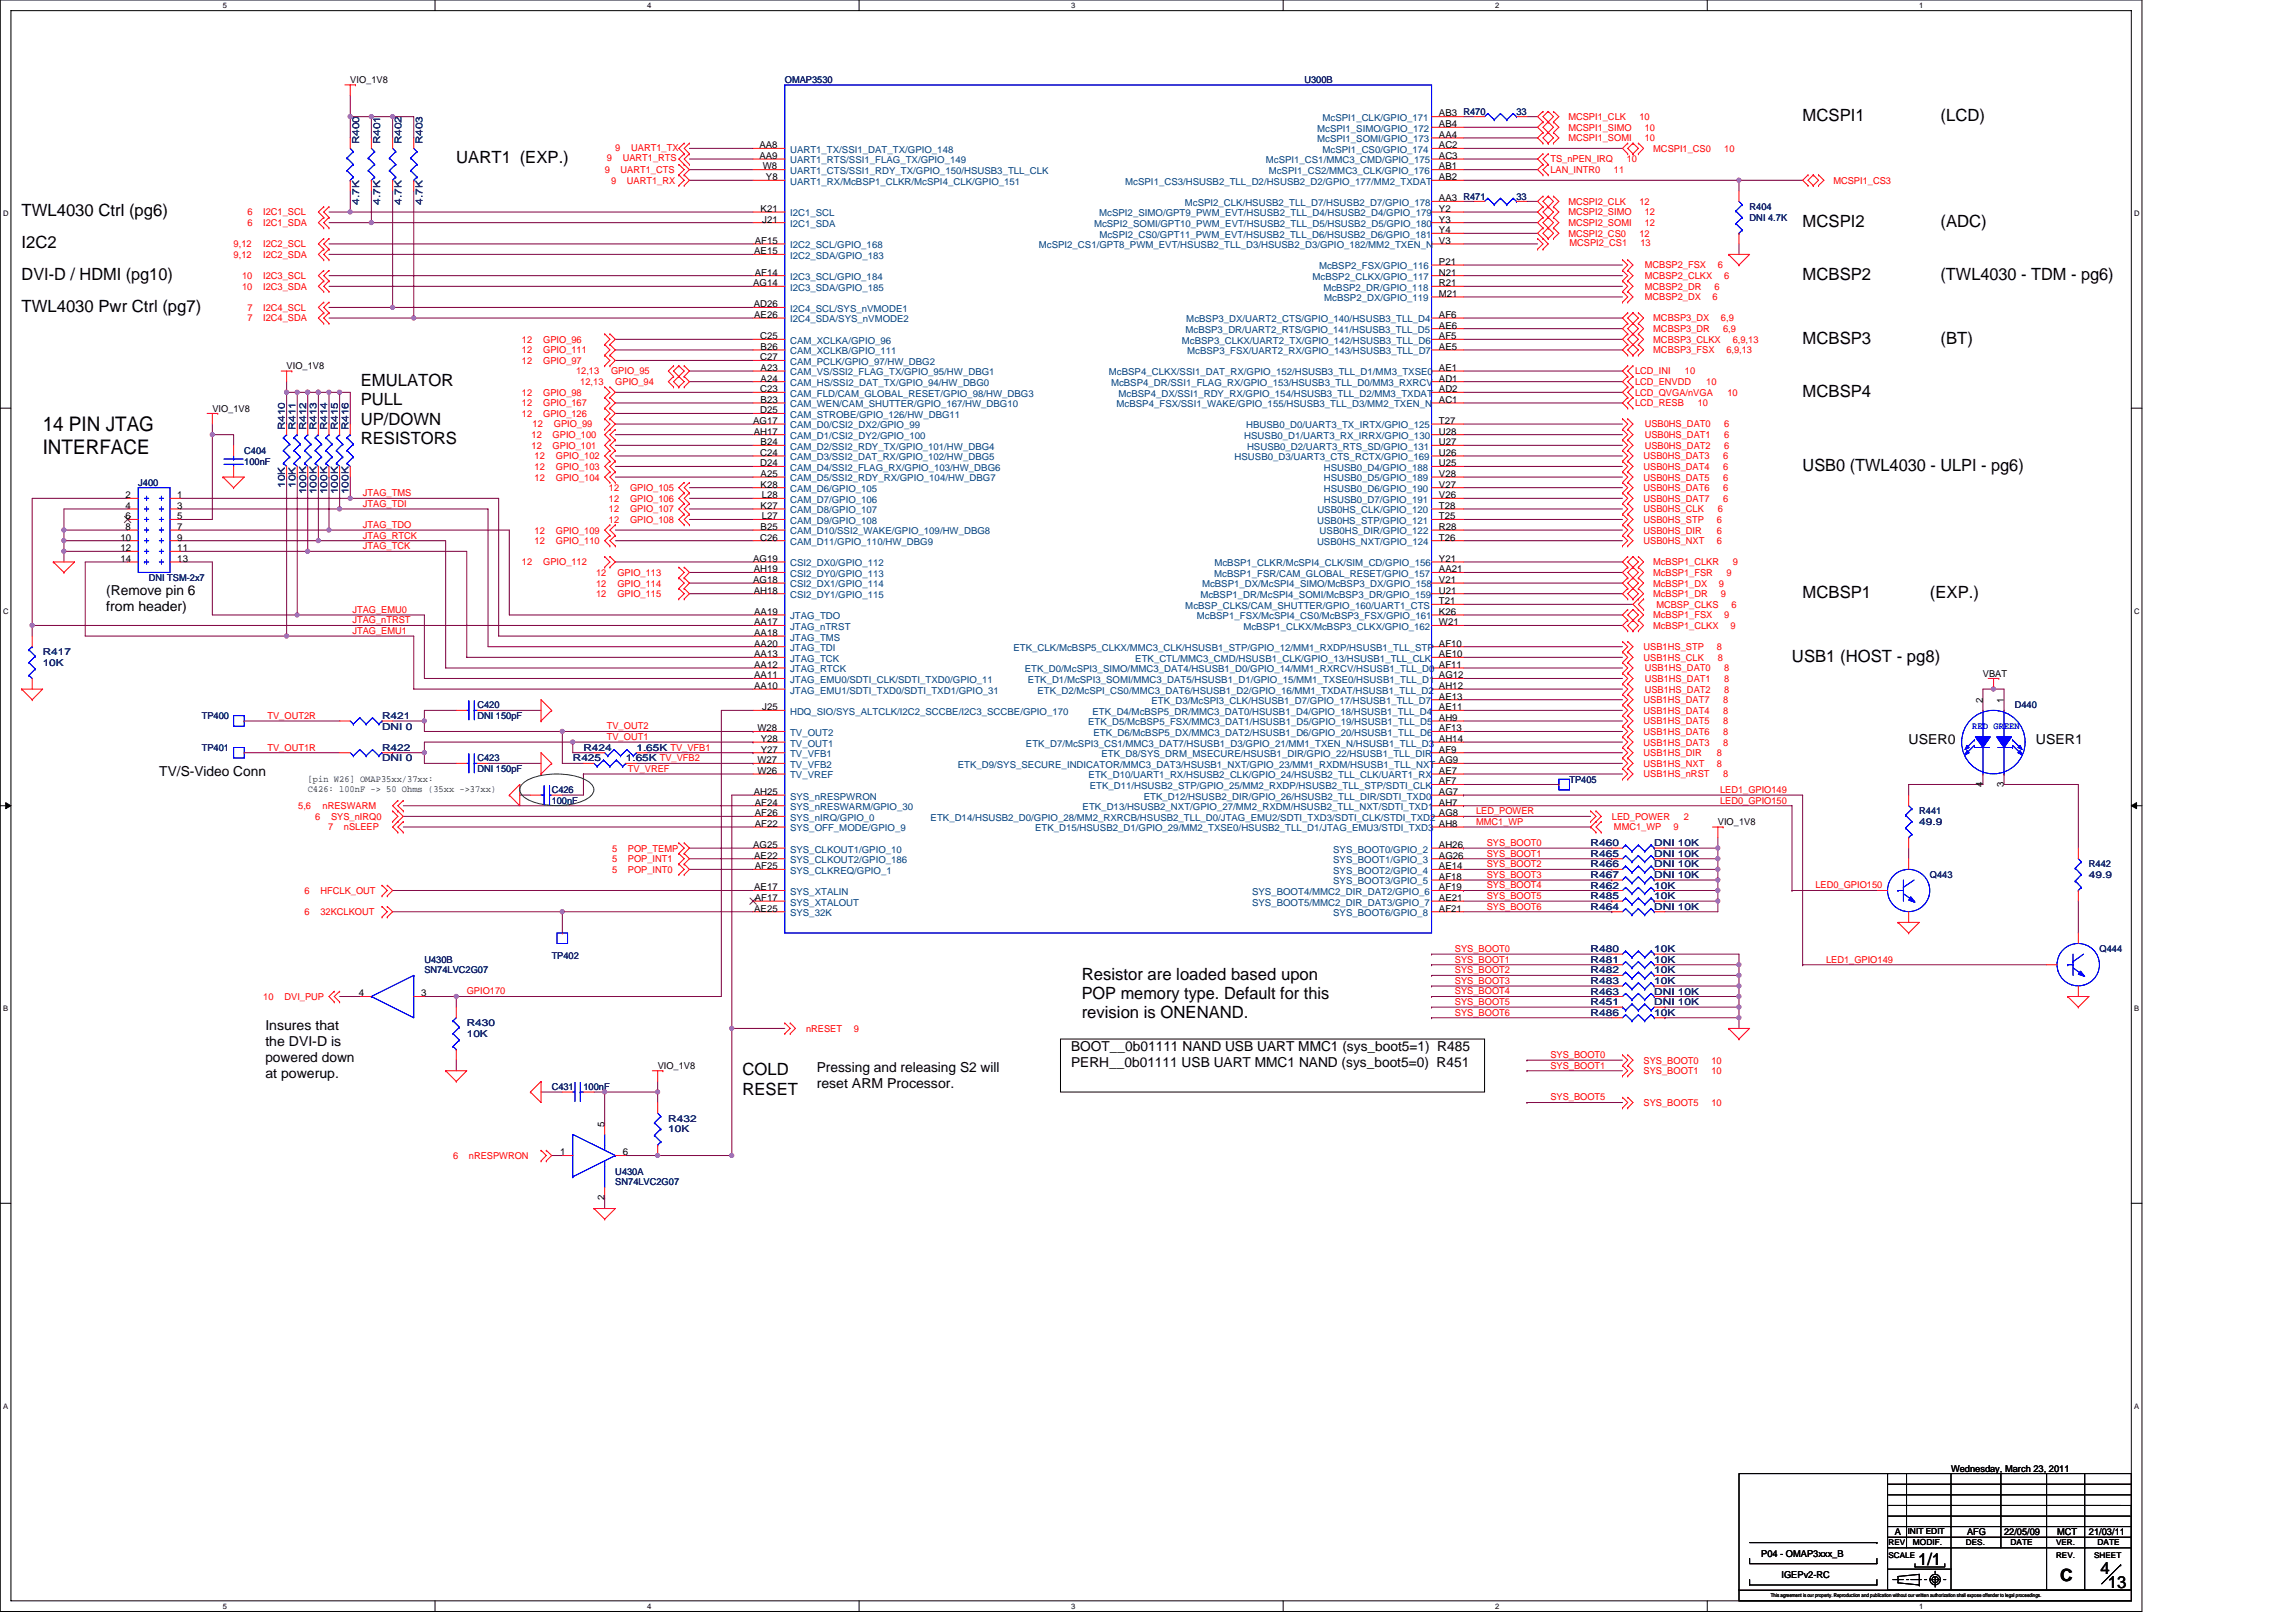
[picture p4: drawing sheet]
<svg xmlns="http://www.w3.org/2000/svg" width="297mm" height="210mm" viewBox="0 0 297 210" stroke-linecap="round" stroke-linejoin="round" font-family="sans-serif">
<defs><g id="words">
<g font-size="2.6">
<text x="5.5" y="55.8">14 PIN JTAG</text>
<text x="5.5" y="58.8">INTERFACE</text>
</g>
<g font-size="2.2">
<text x="233.2" y="15.7">MCSPI1</text>
<text x="251.1" y="15.7">(LCD)</text>
<text x="59" y="21.1">UART1 (EXP.)</text>
<text x="2.8" y="28">TWL4030 Ctrl (pg6)</text>
<text x="233.2" y="29.4">MCSPI2</text>
<text x="251.1" y="29.4">(ADC)</text>
<text x="2.8" y="32.1">I2C2</text>
<text x="2.8" y="36.2">DVI-D / HDMI (pg10)</text>
<text x="2.8" y="40.4">TWL4030 Pwr Ctrl (pg7)</text>
<text x="233.2" y="36.2">MCBSP2</text>
<text x="251.1" y="36.2">(TWL4030 - TDM - pg6)</text>
<text x="233.2" y="44.5">MCBSP3</text>
<text x="251.1" y="44.5">(BT)</text>
<text x="46.7" y="50">EMULATOR</text>
<text x="46.7" y="52.5">PULL</text>
<text x="233.2" y="51.3">MCBSP4</text>
<text x="46.7" y="54.9">UP/DOWN</text>
<text x="46.7" y="57.4">RESISTORS</text>
<text x="233.2" y="60.9">USB0 (TWL4030 - ULPI - pg6)</text>
<text x="233.2" y="77.4">MCBSP1</text>
<text x="249.7" y="77.4">(EXP.)</text>
<text x="231.8" y="85.6">USB1 (HOST - pg8)</text>
<text x="140" y="126.8">Resistor are loaded based upon</text>
<text x="140" y="129.3">POP memory type. Default for this</text>
<text x="140" y="131.8">revision is ONENAND.</text>
<text x="96.1" y="139.1">COLD</text>
<text x="96.1" y="141.6">RESET</text>
<text x="248.2" y="202.5">1/1</text>
<text x="271.8" y="203.6">4</text>
<text x="266.5" y="204.6">C</text>
<text x="272.7" y="205.5">13</text>
</g>
<g font-size="1.8">
<text x="13.8" y="77">(Remove pin 6</text>
<text x="13.8" y="79.1">from header)</text>
<text x="20.6" y="100.4">TV/S-Video Conn</text>
<text x="246.9" y="96.2">USER0</text>
<text x="263.4" y="96.2">USER1</text>
<text x="34.3" y="133.3">Insures that</text>
<text x="34.3" y="135.3">the DVI-D is</text>
<text x="34.3" y="137.4">powered down</text>
<text x="138.6" y="136">BOOT__0b01111 NAND USB UART MMC1 (sys_boot5=1) R485</text>
<text x="34.3" y="139.4">at powerup.</text>
<text x="105.7" y="138.7">Pressing and releasing S2 will</text>
<text x="105.7" y="140.8">reset ARM Processor.</text>
<text x="138.6" y="138.1">PERH__0b01111 USB UART MMC1 NAND (sys_boot5=0) R451</text>
</g>
<g font-size="1.2">
<text x="45.3" y="10.7">VIO_1V8</text>
<text x="186.2" y="16.4">AB4</text>
<text x="186.2" y="17.8">AA4</text>
<text x="186.2" y="15.1">AB3 R470</text>
<text x="98.3" y="20.6">AA9</text>
<text x="98.3" y="19.2">AA8</text>
<text x="98.7" y="21.9">W8</text>
<text x="99.1" y="23.3">Y8</text>
<text x="186.2" y="23.3">AB2</text>
<text x="186.2" y="20.6">AC3</text>
<text x="186.2" y="21.9">AB1</text>
<text x="186.2" y="19.2">AC2</text>
<text x="98.4" y="27.4">K21</text>
<text x="98.6" y="28.8">J21</text>
<text x="186.2" y="28.8">Y3</text>
<text x="186.2" y="27.4">Y2</text>
<text x="186.2" y="26">AA3 R471</text>
<text x="97.6" y="32.9">AE15</text>
<text x="97.7" y="31.5">AF15</text>
<text x="97.7" y="35.6">AF14</text>
<text x="186.2" y="31.5">V3</text>
<text x="186.2" y="30.2">Y4</text>
<text x="186.2" y="35.6">N21</text>
<text x="186.2" y="34.3">P21</text>
<text x="97.4" y="37">AG14</text>
<text x="97.5" y="39.8">AD26</text>
<text x="97.6" y="41.1">AE26</text>
<text x="186.2" y="41.1">AF6</text>
<text x="186.2" y="38.4">M21</text>
<text x="186.2" y="37">R21</text>
<text x="37.1" y="47.8">VIO_1V8</text>
<text x="98.3" y="43.9">C25</text>
<text x="98.3" y="46.6">C27</text>
<text x="98.4" y="48">A23</text>
<text x="98.4" y="45.3">B26</text>
<text x="186.2" y="48">AE1</text>
<text x="186.2" y="42.5">AE6</text>
<text x="186.2" y="43.9">AF5</text>
<text x="186.2" y="45.3">AE5</text>
<text x="27.5" y="53.3">VIO_1V8</text>
<text x="98.3" y="50.7">C23</text>
<text x="98.3" y="53.5">D25</text>
<text x="98.4" y="49.4">A24</text>
<text x="98.4" y="52.1">B23</text>
<text x="186.2" y="50.7">AD2</text>
<text x="186.2" y="49.4">AD1</text>
<text x="186.2" y="52.1">AC1</text>
<text x="97.4" y="54.8">AG17</text>
<text x="97.5" y="56.2">AH17</text>
<text x="98.3" y="59">C24</text>
<text x="98.4" y="57.6">B24</text>
<text x="186.2" y="56.2">U28</text>
<text x="186.2" y="57.6">U27</text>
<text x="186.2" y="54.8">T27</text>
<text x="186.2" y="59">U26</text>
<text x="16.3" y="64.5">2</text>
<text x="16.3" y="65.8">4</text>
<text x="22.9" y="64.5">1</text>
<text x="22.9" y="65.8">3</text>
<text x="98.3" y="60.3">D24</text>
<text x="98.4" y="61.7">A25</text>
<text x="98.4" y="63.1">K28</text>
<text x="98.4" y="65.8">K27</text>
<text x="98.5" y="64.5">L28</text>
<text x="186.2" y="64.5">V26</text>
<text x="186.2" y="60.3">U25</text>
<text x="186.2" y="61.7">V28</text>
<text x="186.2" y="63.1">V27</text>
<text x="186.2" y="65.8">T28</text>
<text x="15.6" y="69.9">10</text>
<text x="15.6" y="71.3">12</text>
<text x="16.3" y="67.2">6</text>
<text x="16.3" y="68.6">8</text>
<text x="22.9" y="67.2">5</text>
<text x="22.9" y="68.6">7</text>
<text x="22.9" y="69.9">9</text>
<text x="22.9" y="71.3">11</text>
<text x="98.3" y="69.9">C26</text>
<text x="98.4" y="68.6">B25</text>
<text x="98.5" y="67.2">L27</text>
<text x="186.2" y="67.2">T25</text>
<text x="186.2" y="69.9">T26</text>
<text x="186.2" y="68.6">R28</text>
<text x="15.6" y="72.7">14</text>
<text x="22.9" y="72.7">13</text>
<text x="97.4" y="72.7">AG19</text>
<text x="97.4" y="75.4">AG18</text>
<text x="97.5" y="74">AH19</text>
<text x="97.5" y="76.8">AH18</text>
<text x="186.2" y="72.7">Y21</text>
<text x="186.2" y="74">AA21</text>
<text x="186.2" y="75.4">V21</text>
<text x="186.2" y="76.8">U21</text>
<text x="97.6" y="79.5">AA19</text>
<text x="97.6" y="80.9">AA17</text>
<text x="97.6" y="82.3">AA18</text>
<text x="97.6" y="83.7">AA20</text>
<text x="186.2" y="83.7">AF10</text>
<text x="186.2" y="78.2">T21</text>
<text x="186.2" y="79.5">K26</text>
<text x="186.2" y="80.9">W21</text>
<text x="97.6" y="85">AA13</text>
<text x="97.6" y="86.4">AA12</text>
<text x="97.6" y="87.8">AA11</text>
<text x="97.6" y="89.1">AA10</text>
<text x="186.2" y="87.8">AG12</text>
<text x="186.2" y="89.1">AH12</text>
<text x="186.2" y="85">AE10</text>
<text x="186.2" y="86.4">AF11</text>
<text x="256.5" y="87.5">VBAT</text>
<text x="98" y="94.6">W28</text>
<text x="98.4" y="96">Y28</text>
<text x="98.6" y="91.9">J25</text>
<text x="186.2" y="96">AH14</text>
<text x="186.2" y="91.9">AE11</text>
<text x="186.2" y="93.3">AH9</text>
<text x="186.2" y="90.5">AE13</text>
<text x="186.2" y="94.6">AF13</text>
<text x="256.5" y="91" transform="rotate(-90 256.5 91)">2</text>
<text x="259.2" y="91" transform="rotate(-90 259.2 91)">1</text>
<text x="98" y="100.1">W26</text>
<text x="98" y="98.7">W27</text>
<text x="98.4" y="97.4">Y27</text>
<text x="186.2" y="98.7">AG9</text>
<text x="186.2" y="100.1">AE7</text>
<text x="186.2" y="97.4">AF9</text>
<text x="186.2" y="101.5">AF7</text>
<text x="256.5" y="101.8" transform="rotate(-90 256.5 101.8)">4</text>
<text x="259.2" y="101.8" transform="rotate(-90 259.2 101.8)">3</text>
<text x="97.5" y="102.8">AH25</text>
<text x="97.7" y="104.2">AF24</text>
<text x="97.7" y="105.6">AF26</text>
<text x="97.7" y="107">AF22</text>
<text x="186.2" y="105.6">AG8</text>
<text x="186.2" y="107">AH8</text>
<text x="186.2" y="102.8">AG7</text>
<text x="186.2" y="104.2">AH7</text>
<text x="222.2" y="106.7">VIO_1V8</text>
<text x="97.4" y="109.7">AG25</text>
<text x="97.6" y="111.1">AE22</text>
<text x="97.7" y="112.5">AF25</text>
<text x="186.2" y="109.7">AH26</text>
<text x="186.2" y="111.1">AG26</text>
<text x="186.2" y="112.5">AE14</text>
<text x="186.2" y="113.8">AF18</text>
<text x="97.6" y="115.2">AE17</text>
<text x="97.6" y="117.9">AE25</text>
<text x="97.7" y="116.6">AF17</text>
<text x="186.2" y="115.2">AF19</text>
<text x="186.2" y="116.6">AE21</text>
<text x="186.2" y="117.9">AF21</text>
<text x="46.4" y="128.9">4</text>
<text x="54.5" y="128.9">3</text>
<text x="85.1" y="138.3">VIO_1V8</text>
<text x="72.5" y="149.5">1</text>
<text x="78.2" y="145.8" transform="rotate(-90 78.2 145.8)">5</text>
<text x="80.6" y="149.5">6</text>
<text x="78.2" y="155.3" transform="rotate(-90 78.2 155.3)">2</text>
<text x="252.4" y="190.4">Wednesday, March 23, 2011</text>
<text x="227.9" y="201.4">P04 - OMAP3xxx_B</text>
<text x="245.1" y="198.6">A</text>
<text x="254.5" y="198.6">AFG</text>
<text x="259.3" y="198.6">22/05/09</text>
<text x="266.1" y="198.6">MCT</text>
<text x="270.3" y="198.6">21/03/11</text>
<text x="230.5" y="204.1">IGEPv2-RC</text>
</g>
<g font-size="1.2" fill="#000080">
<text x="101.5" y="10.7">OMAP3530</text>
<text x="168.8" y="10.7">U300B</text>
<text x="196.2" y="14.8">33</text>
<text x="46.5" y="18.6" transform="rotate(-90 46.5 18.6)">R400</text>
<text x="49.2" y="18.6" transform="rotate(-90 49.2 18.6)">R401</text>
<text x="51.9" y="18.6" transform="rotate(-90 51.9 18.6)">R402</text>
<text x="54.7" y="18.6" transform="rotate(-90 54.7 18.6)">R403</text>
<text x="46.5" y="26.5" transform="rotate(-90 46.5 26.5)">4.7K</text>
<text x="49.2" y="26.5" transform="rotate(-90 49.2 26.5)">4.7K</text>
<text x="51.9" y="26.5" transform="rotate(-90 51.9 26.5)">4.7K</text>
<text x="54.7" y="26.5" transform="rotate(-90 54.7 26.5)">4.7K</text>
<text x="196.2" y="25.8">33</text>
<text x="226.4" y="27.2">R404</text>
<text x="226.4" y="28.6">DNI 4.7K</text>
<text x="31.6" y="58.7">C404</text>
<text x="36.8" y="55.7" transform="rotate(-90 36.8 55.7)">R410</text>
<text x="38.2" y="55.7" transform="rotate(-90 38.2 55.7)">R411</text>
<text x="39.6" y="55.7" transform="rotate(-90 39.6 55.7)">R412</text>
<text x="41" y="55.7" transform="rotate(-90 41 55.7)">R413</text>
<text x="42.3" y="55.7" transform="rotate(-90 42.3 55.7)">R414</text>
<text x="43.7" y="55.7" transform="rotate(-90 43.7 55.7)">R415</text>
<text x="45.1" y="55.7" transform="rotate(-90 45.1 55.7)">R416</text>
<text x="17.9" y="62.8">J400</text>
<text x="31.6" y="60.1">100nF</text>
<text x="36.8" y="63.1" transform="rotate(-90 36.8 63.1)">10K</text>
<text x="38.2" y="63.1" transform="rotate(-90 38.2 63.1)">10K</text>
<text x="39.6" y="63.9" transform="rotate(-90 39.6 63.9)">100K</text>
<text x="41" y="63.9" transform="rotate(-90 41 63.9)">100K</text>
<text x="42.3" y="63.9" transform="rotate(-90 42.3 63.9)">100K</text>
<text x="43.7" y="63.9" transform="rotate(-90 43.7 63.9)">100K</text>
<text x="45.1" y="63.9" transform="rotate(-90 45.1 63.9)">100K</text>
<text x="19.2" y="75.2">DNI TSM-2x7</text>
<text x="5.5" y="84.8">R417</text>
<text x="5.5" y="86.2">10K</text>
<text x="26.1" y="93">TP400</text>
<text x="49.4" y="93">R421</text>
<text x="49.4" y="94.4">DNI 0</text>
<text x="61.8" y="91.7">C420</text>
<text x="61.8" y="93">DNI 150pF</text>
<text x="260.6" y="91.7">D440</text>
<text x="26.1" y="97.1">TP401</text>
<text x="49.4" y="97.1">R422</text>
<text x="49.4" y="98.5">DNI 0</text>
<text x="61.8" y="98.5">C423</text>
<text x="61.8" y="99.9">DNI 150pF</text>
<text x="74.1" y="98.5">R425</text>
<text x="75.5" y="97.1">R424</text>
<text x="81" y="98.5">1.65K TV_VFB2</text>
<text x="82.3" y="97.1">1.65K TV_VFB1</text>
<text x="203" y="101.3">TP405</text>
<text x="71.4" y="102.6">C426</text>
<text x="71.4" y="104">100nF</text>
<text x="248.3" y="105.4">R441</text>
<text x="248.3" y="106.7">49.9</text>
<text x="205.8" y="113.6">R467</text>
<text x="205.8" y="110.8">R465</text>
<text x="205.8" y="109.5">R460</text>
<text x="205.8" y="112.2">R466</text>
<text x="214" y="113.6">DNI 10K</text>
<text x="214" y="110.8">DNI 10K</text>
<text x="214" y="109.5">DNI 10K</text>
<text x="214" y="112.2">DNI 10K</text>
<text x="249.7" y="113.6">Q443</text>
<text x="270.3" y="112.2">R442</text>
<text x="270.3" y="113.6">49.9</text>
<text x="205.8" y="116.3">R485</text>
<text x="205.8" y="117.7">R464</text>
<text x="205.8" y="115">R462</text>
<text x="214" y="116.3">10K</text>
<text x="214" y="117.7">DNI 10K</text>
<text x="214" y="115">10K</text>
<text x="54.9" y="124.6">U430B</text>
<text x="54.9" y="125.9">SN74LVC2G07</text>
<text x="71.4" y="124">TP402</text>
<text x="205.8" y="123.2">R480</text>
<text x="205.8" y="124.6">R481</text>
<text x="205.8" y="125.9">R482</text>
<text x="214" y="123.2">10K</text>
<text x="214" y="124.6">10K</text>
<text x="214" y="125.9">10K</text>
<text x="271.6" y="123.2">Q444</text>
<text x="205.8" y="130">R451</text>
<text x="205.8" y="127.3">R483</text>
<text x="205.8" y="128.7">R463</text>
<text x="205.8" y="131.4">R486</text>
<text x="214" y="130">DNI 10K</text>
<text x="214" y="127.3">10K</text>
<text x="214" y="128.7">DNI 10K</text>
<text x="214" y="131.4">10K</text>
<text x="60.4" y="132.8">R430</text>
<text x="60.4" y="134.2">10K</text>
<text x="71.4" y="141">C431</text>
<text x="75.5" y="141">100nF</text>
<text x="86.5" y="145.1">R432</text>
<text x="86.5" y="146.5">10K</text>
<text x="79.6" y="152">U430A</text>
<text x="79.6" y="153.4">SN74LVC2G07</text>
</g>
<g font-size="1.2" fill="#004080">
<text x="170.4" y="17">McSPI1_SIMO/GPIO_172</text>
<text x="171.1" y="15.7">McSPI1_CLK/GPIO_171</text>
<text x="102.2" y="21.1">UART1_RTS/SSI1_FLAG_TX/GPIO_149</text>
<text x="102.2" y="22.5">UART1_CTS/SSI1_RDY_TX/GPIO_150/HSUSB3_TLL_CLK</text>
<text x="102.2" y="23.9">UART1_RX/McBSP1_CLKR/McSPI4_CLK/GPIO_151</text>
<text x="102.2" y="19.8">UART1_TX/SSI1_DAT_TX/GPIO_148</text>
<text x="145.6" y="23.9">McSPI1_CS3/HSUSB2_TLL_D2/HSUSB2_D2/GPIO_177/MM2_TXDAT</text>
<text x="163.8" y="21.1">McSPI1_CS1/MMC3_CMD/GPIO_175</text>
<text x="164.1" y="22.5">McSPI1_CS2/MMC3_CLK/GPIO_176</text>
<text x="170.4" y="18.4">McSPI1_SOMI/GPIO_173</text>
<text x="171.1" y="19.8">McSPI1_CS0/GPIO_174</text>
<text x="102.2" y="28">I2C1_SCL</text>
<text x="102.2" y="29.4">I2C1_SDA</text>
<text x="141.5" y="29.4">McSPI2_SOMI/GPT10_PWM_EVT/HSUSB2_TLL_D5/HSUSB2_D5/GPIO_180</text>
<text x="142.2" y="28">McSPI2_SIMO/GPT9_PWM_EVT/HSUSB2_TLL_D4/HSUSB2_D4/GPIO_179</text>
<text x="153.3" y="26.6">McSPI2_CLK/HSUSB2_TLL_D7/HSUSB2_D7/GPIO_178</text>
<text x="102.2" y="32.1">I2C2_SCL/GPIO_168</text>
<text x="102.2" y="33.5">I2C2_SDA/GPIO_183</text>
<text x="134.4" y="32.1">McSPI2_CS1/GPT8_PWM_EVT/HSUSB2_TLL_D3/HSUSB2_D3/GPIO_182/MM2_TXEN_N</text>
<text x="142.2" y="30.8">McSPI2_CS0/GPT11_PWM_EVT/HSUSB2_TLL_D6/HSUSB2_D6/GPIO_181</text>
<text x="170.6" y="34.9">McBSP2_FSX/GPIO_116</text>
<text x="102.2" y="36.2">I2C3_SCL/GPIO_184</text>
<text x="102.2" y="37.6">I2C3_SDA/GPIO_185</text>
<text x="102.2" y="40.3">I2C4_SCL/SYS_nVMODE1</text>
<text x="102.2" y="41.7">I2C4_SDA/SYS_nVMODE2</text>
<text x="153.5" y="41.7">McBSP3_DX/UART2_CTS/GPIO_140/HSUSB3_TLL_D4</text>
<text x="169.8" y="36.2">McBSP2_CLKX/GPIO_117</text>
<text x="171.2" y="37.6">McBSP2_DR/GPIO_118</text>
<text x="171.3" y="39">McBSP2_DX/GPIO_119</text>
<text x="102.2" y="44.5">CAM_XCLKA/GPIO_96</text>
<text x="102.2" y="47.2">CAM_PCLK/GPIO_97/HW_DBG2</text>
<text x="102.2" y="45.8">CAM_XCLKB/GPIO_111</text>
<text x="152.9" y="44.5">McBSP3_CLKX/UART2_TX/GPIO_142/HSUSB3_TLL_D6</text>
<text x="153.4" y="43.1">McBSP3_DR/UART2_RTS/GPIO_141/HSUSB3_TLL_D5</text>
<text x="153.6" y="45.8">McBSP3_FSX/UART2_RX/GPIO_143/HSUSB3_TLL_D7</text>
<text x="102.2" y="48.6">CAM_VS/SSI2_FLAG_TX/GPIO_95/HW_DBG1</text>
<text x="102.2" y="50">CAM_HS/SSI2_DAT_TX/GPIO_94/HW_DBG0</text>
<text x="102.2" y="51.3">CAM_FLD/CAM_GLOBAL_RESET/GPIO_98/HW_DBG3</text>
<text x="102.2" y="52.7">CAM_WEN/CAM_SHUTTER/GPIO_167/HW_DBG10</text>
<text x="143.5" y="48.6">McBSP4_CLKX/SSI1_DAT_RX/GPIO_152/HSUSB3_TLL_D1/MM3_TXSE0</text>
<text x="143.7" y="50">McBSP4_DR/SSI1_FLAG_RX/GPIO_153/HSUSB3_TLL_D0/MM3_RXRCV</text>
<text x="144.5" y="52.7">McBSP4_FSX/SSI1_WAKE/GPIO_155/HSUSB3_TLL_D3/MM2_TXEN_N</text>
<text x="144.7" y="51.3">McBSP4_DX/SSI1_RDY_RX/GPIO_154/HSUSB3_TLL_D2/MM3_TXDAT</text>
<text x="102.2" y="56.8">CAM_D1/CSI2_DY2/GPIO_100</text>
<text x="102.2" y="58.2">CAM_D2/SSI2_RDY_TX/GPIO_101/HW_DBG4</text>
<text x="102.2" y="59.6">CAM_D3/SSI2_DAT_RX/GPIO_102/HW_DBG5</text>
<text x="102.2" y="55.4">CAM_D0/CSI2_DX2/GPIO_99</text>
<text x="102.2" y="54.1">CAM_STROBE/GPIO_126/HW_DBG11</text>
<text x="159.7" y="59.6">HSUSB0_D3/UART3_CTS_RCTX/GPIO_169</text>
<text x="161" y="56.8">HSUSB0_D1/UART3_RX_IRRX/GPIO_130</text>
<text x="161.2" y="55.4">HBUSB0_D0/UART3_TX_IRTX/GPIO_125</text>
<text x="161.3" y="58.2">HSUSB0_D2/UART3_RTS_SD/GPIO_131</text>
<text x="102.2" y="60.9">CAM_D4/SSI2_FLAG_RX/GPIO_103/HW_DBG6</text>
<text x="102.2" y="62.3">CAM_D5/SSI2_RDY_RX/GPIO_104/HW_DBG7</text>
<text x="102.2" y="63.7">CAM_D6/GPIO_105</text>
<text x="102.2" y="65">CAM_D7/GPIO_106</text>
<text x="171.3" y="65">HSUSB0_D7/GPIO_191</text>
<text x="171.3" y="60.9">HSUSB0_D4/GPIO_188</text>
<text x="171.3" y="62.3">HSUSB0_D5/GPIO_189</text>
<text x="171.3" y="63.7">HSUSB0_D6/GPIO_190</text>
<text x="102.2" y="67.8">CAM_D9/GPIO_108</text>
<text x="102.2" y="66.4">CAM_D8/GPIO_107</text>
<text x="102.2" y="69.2">CAM_D10/SSI2_WAKE/GPIO_109/HW_DBG8</text>
<text x="102.2" y="70.5">CAM_D11/GPIO_110/HW_DBG9</text>
<text x="170.4" y="70.5">USB0HS_NXT/GPIO_124</text>
<text x="170.4" y="67.8">USB0HS_STP/GPIO_121</text>
<text x="170.4" y="66.4">USB0HS_CLK/GPIO_120</text>
<text x="170.7" y="69.2">USB0HS_DIR/GPIO_122</text>
<text x="102.2" y="73.3">CSI2_DX0/GPIO_112</text>
<text x="102.2" y="74.6">CSI2_DY0/GPIO_113</text>
<text x="102.2" y="76">CSI2_DX1/GPIO_114</text>
<text x="102.2" y="77.4">CSI2_DY1/GPIO_115</text>
<text x="155.3" y="77.4">McBSP1_DR/McSPI4_SOMI/McBSP3_DR/GPIO_159</text>
<text x="155.5" y="76">McBSP1_DX/McSPI4_SIMO/McBSP3_DX/GPIO_158</text>
<text x="157.1" y="74.6">McBSP1_FSR/CAM_GLOBAL_RESET/GPIO_157</text>
<text x="157.1" y="73.3">McBSP1_CLKR/McSPI4_CLK/SIM_CD/GPIO_156</text>
<text x="102.2" y="80.1">JTAG_TDO</text>
<text x="102.2" y="81.5">JTAG_nTRST</text>
<text x="102.2" y="82.9">JTAG_TMS</text>
<text x="153.3" y="78.8">McBSP_CLKS/CAM_SHUTTER/GPIO_160/UART1_CTS</text>
<text x="154.9" y="80.1">McBSP1_FSX/McSPI4_CS0/McBSP3_FSX/GPIO_161</text>
<text x="160.9" y="81.5">McBSP1_CLKX/McBSP3_CLKX/GPIO_162</text>
<text x="102.2" y="84.2">JTAG_TDI</text>
<text x="102.2" y="85.6">JTAG_TCK</text>
<text x="102.2" y="87">JTAG_RTCK</text>
<text x="102.2" y="88.3">JTAG_EMU0/SDTI_CLK/SDTI_TXD0/GPIO_11</text>
<text x="102.2" y="89.7">JTAG_EMU1/SDTI_TXD0/SDTI_TXD1/GPIO_31</text>
<text x="131.1" y="84.2">ETK_CLK/McBSP5_CLKX/MMC3_CLK/HSUSB1_STP/GPIO_12/MM1_RXDP/HSUSB1_TLL_STP</text>
<text x="132.6" y="87">ETK_D0/McSPI3_SIMO/MMC3_DAT4/HSUSB1_D0/GPIO_14/MM1_RXRCV/HSUSB1_TLL_D0</text>
<text x="133" y="88.3">ETK_D1/McSPI3_SOMI/MMC3_DAT5/HSUSB1_D1/GPIO_15/MM1_TXSE0/HSUSB1_TLL_D1</text>
<text x="134.2" y="89.7">ETK_D2/McSPI_CS0/MMC3_DAT6/HSUSB1_D2/GPIO_16/MM1_TXDAT/HSUSB1_TLL_D2</text>
<text x="146.9" y="85.6">ETK_CTL/MMC3_CMD/HSUSB1_CLK/GPIO_13/HSUSB1_TLL_CLK</text>
<text x="102.2" y="95.2">TV_OUT2</text>
<text x="102.2" y="92.5">HDQ_SIO/SYS_ALTCLK/I2C2_SCCBE/I2C3_SCCBE/GPIO_170</text>
<text x="140.8" y="93.9">ETK_D5/McBSP5_FSX/MMC3_DAT1/HSUSB1_D5/GPIO_19/HSUSB1_TLL_D5</text>
<text x="141.3" y="92.5">ETK_D4/McBSP5_DR/MMC3_DAT0/HSUSB1_D4/GPIO_18/HSUSB1_TLL_D4</text>
<text x="141.5" y="95.2">ETK_D6/McBSP5_DX/MMC3_DAT2/HSUSB1_D6/GPIO_20/HSUSB1_TLL_D6</text>
<text x="149" y="91.1">ETK_D3/McSPI3_CLK/HSUSB1_D7/GPIO_17/HSUSB1_TLL_D7</text>
<text x="102.2" y="96.6">TV_OUT1</text>
<text x="102.2" y="98">TV_VFB1</text>
<text x="102.2" y="100.7">TV_VREF</text>
<text x="102.2" y="99.3">TV_VFB2</text>
<text x="123.9" y="99.3">ETK_D9/SYS_SECURE_INDICATOR/MMC3_DAT3/HSUSB1_NXT/GPIO_23/MM1_RXDM/HSUSB1_TLL_NXT</text>
<text x="132.7" y="96.6">ETK_D7/McSPI3_CS1/MMC3_DAT7/HSUSB1_D3/GPIO_21/MM1_TXEN_N/HSUSB1_TLL_D3</text>
<text x="140.8" y="100.7">ETK_D10/UART1_RX/HSUSB2_CLK/GPIO_24/HSUSB2_TLL_CLK/UART1_RX</text>
<text x="142.5" y="98">ETK_D8/SYS_DRM_MSECURE/HSUSB1_DIR/GPIO_22/HSUSB1_TLL_DIR</text>
<text x="102.2" y="103.4">SYS_nRESPWRON</text>
<text x="102.2" y="104.8">SYS_nRESWARM/GPIO_30</text>
<text x="102.2" y="106.2">SYS_nIRQ/GPIO_0</text>
<text x="102.2" y="107.6">SYS_OFF_MODE/GPIO_9</text>
<text x="120.4" y="106.2">ETK_D14/HSUSB2_D0/GPIO_28/MM2_RXRCB/HSUSB2_TLL_D0/JTAG_EMU2/SDTI_TXD3/SDTI_CLK/STDI_TXD2</text>
<text x="133.9" y="107.6">ETK_D15/HSUSB2_D1/GPIO_29/MM2_TXSE0/HSUSB2_TLL_D1/JTAG_EMU3/STDI_TXD3</text>
<text x="140.1" y="104.8">ETK_D13/HSUSB2_NXT/GPIO_27/MM2_RXDM/HSUSB2_TLL_NXT/SDTI_TXD1</text>
<text x="141" y="102.1">ETK_D11/HSUSB2_STP/GPIO_25/MM2_RXDP/HSUSB2_TLL_STP/SDTI_CLK</text>
<text x="148" y="103.4">ETK_D12/HSUSB2_DIR/GPIO_26/HSUSB2_TLL_DIR/SDTI_TXD0</text>
<text x="102.2" y="113.1">SYS_CLKREQ/GPIO_1</text>
<text x="102.2" y="110.3">SYS_CLKOUT1/GPIO_10</text>
<text x="102.2" y="111.7">SYS_CLKOUT2/GPIO_186</text>
<text x="172.5" y="110.3">SYS_BOOT0/GPIO_2</text>
<text x="172.5" y="111.7">SYS_BOOT1/GPIO_3</text>
<text x="172.5" y="113.1">SYS_BOOT2/GPIO_4</text>
<text x="102.2" y="115.8">SYS_XTALIN</text>
<text x="102.2" y="117.2">SYS_XTALOUT</text>
<text x="102.2" y="118.5">SYS_32K</text>
<text x="162" y="115.8">SYS_BOOT4/MMC2_DIR_DAT2/GPIO_6</text>
<text x="162" y="117.2">SYS_BOOT5/MMC2_DIR_DAT3/GPIO_7</text>
<text x="172.5" y="114.4">SYS_BOOT3/GPIO_5</text>
<text x="172.5" y="118.5">SYS_BOOT6/GPIO_8</text>
</g>
<g font-size="1.2" fill="#f00">
<text x="202.9" y="16.9">MCSPI1_SIMO</text>
<text x="202.9" y="15.5">MCSPI1_CLK</text>
<text x="212.1" y="15.5">10</text>
<text x="212.8" y="16.9">10</text>
<text x="78.2" y="22.4">9</text>
<text x="78.5" y="20.9">9</text>
<text x="79.1" y="23.7">9</text>
<text x="79.6" y="19.5">9</text>
<text x="80.3" y="22.4">UART1_CTS</text>
<text x="80.6" y="20.9">UART1_RTS</text>
<text x="81.1" y="23.7">UART1_RX</text>
<text x="81.7" y="19.5">UART1_TX</text>
<text x="200.6" y="22.4">LAN_INTR0</text>
<text x="200.6" y="21">TS_nPEN_IRQ</text>
<text x="202.9" y="18.3">MCSPI1_SOMI</text>
<text x="208.8" y="22.4">11</text>
<text x="210.5" y="21">10</text>
<text x="212.8" y="18.3">10</text>
<text x="213.9" y="19.6">MCSPI1_CS0</text>
<text x="223.1" y="19.6">10</text>
<text x="237.2" y="23.7">MCSPI1_CS3</text>
<text x="32" y="27.9">6</text>
<text x="32" y="29.3">6</text>
<text x="34.1" y="27.9">I2C1_SCL</text>
<text x="34.1" y="29.3">I2C1_SDA</text>
<text x="202.9" y="26.5">MCSPI2_CLK</text>
<text x="202.9" y="27.9">MCSPI2_SIMO</text>
<text x="202.9" y="29.3">MCSPI2_SOMI</text>
<text x="212.1" y="26.5">12</text>
<text x="212.8" y="27.9">12</text>
<text x="212.8" y="29.3">12</text>
<text x="30.2" y="33.4">9,12</text>
<text x="30.2" y="32">9,12</text>
<text x="34.1" y="33.4">I2C2_SDA</text>
<text x="34.1" y="32">I2C2_SCL</text>
<text x="202.9" y="30.6">MCSPI2_CS0</text>
<text x="203" y="31.9">MCSPI2_CS1</text>
<text x="212.1" y="30.6">12</text>
<text x="212.2" y="31.9">13</text>
<text x="212.8" y="34.7">MCBSP2_FSX</text>
<text x="222.2" y="34.7">6</text>
<text x="31.3" y="36.1">10</text>
<text x="31.3" y="37.5">10</text>
<text x="32" y="40.2">7</text>
<text x="32" y="41.6">7</text>
<text x="34.1" y="40.2">I2C4_SCL</text>
<text x="34.1" y="41.6">I2C4_SDA</text>
<text x="34.1" y="36.1">I2C3_SCL</text>
<text x="34.1" y="37.5">I2C3_SDA</text>
<text x="212.8" y="36.1">MCBSP2_CLKX</text>
<text x="212.8" y="37.5">MCBSP2_DR</text>
<text x="212.8" y="38.8">MCBSP2_DX</text>
<text x="213.9" y="41.6">MCBSP3_DX</text>
<text x="221.5" y="38.8">6</text>
<text x="221.8" y="37.5">6</text>
<text x="222.6" y="41.6">6,9</text>
<text x="223.1" y="36.1">6</text>
<text x="67.5" y="45.7">12</text>
<text x="67.5" y="44.3">12</text>
<text x="67.5" y="47.1">12</text>
<text x="70.3" y="45.7">GPIO_111</text>
<text x="70.3" y="44.3">GPIO_96</text>
<text x="70.3" y="47.1">GPIO_97</text>
<text x="213.9" y="45.7">MCBSP3_FSX</text>
<text x="213.9" y="44.3">MCBSP3_CLKX</text>
<text x="213.9" y="43">MCBSP3_DR</text>
<text x="222.9" y="43">6,9</text>
<text x="223.3" y="45.7">6,9,13</text>
<text x="224.2" y="44.3">6,9,13</text>
<text x="67.5" y="51.2">12</text>
<text x="67.5" y="52.6">12</text>
<text x="67.5" y="53.9">12</text>
<text x="70.3" y="51.2">GPIO_98</text>
<text x="70.3" y="52.6">GPIO_167</text>
<text x="70.3" y="53.9">GPIO_126</text>
<text x="74.5" y="48.5">12,13</text>
<text x="75.1" y="49.8">12,13</text>
<text x="79.1" y="48.5">GPIO_95</text>
<text x="79.6" y="49.8">GPIO_94</text>
<text x="211.5" y="48.5">LCD_INI</text>
<text x="211.5" y="49.8">LCD_ENVDD</text>
<text x="211.5" y="51.2">LCD_QVGA/nVGA</text>
<text x="211.5" y="52.6">LCD_RESB</text>
<text x="218" y="48.5">10</text>
<text x="219.6" y="52.6">10</text>
<text x="220.7" y="49.8">10</text>
<text x="223.5" y="51.2">10</text>
<text x="68.8" y="56.7">12</text>
<text x="68.8" y="58">12</text>
<text x="68.9" y="55.3">12</text>
<text x="69.2" y="59.4">12</text>
<text x="71.5" y="56.7">GPIO_100</text>
<text x="71.5" y="58">GPIO_101</text>
<text x="71.6" y="55.3">GPIO_99</text>
<text x="71.9" y="59.4">GPIO_102</text>
<text x="212.6" y="59.4">USB0HS_DAT3</text>
<text x="212.8" y="58">USB0HS_DAT2</text>
<text x="212.8" y="55.3">USB0HS_DAT0</text>
<text x="212.8" y="56.7">USB0HS_DAT1</text>
<text x="222.9" y="59.4">6</text>
<text x="223.1" y="58">6</text>
<text x="223.1" y="55.3">6</text>
<text x="223.1" y="56.7">6</text>
<text x="46.9" y="64.2">JTAG_TMS</text>
<text x="46.9" y="65.6">JTAG_TDI</text>
<text x="69.2" y="60.8">12</text>
<text x="69.2" y="62.2">12</text>
<text x="71.9" y="60.8">GPIO_103</text>
<text x="71.9" y="62.2">GPIO_104</text>
<text x="78.8" y="63.5">12</text>
<text x="78.8" y="64.9">12</text>
<text x="81.5" y="63.5">GPIO_105</text>
<text x="81.5" y="64.9">GPIO_106</text>
<text x="212.6" y="63.5">USB0HS_DAT6</text>
<text x="212.6" y="64.9">USB0HS_DAT7</text>
<text x="212.6" y="60.8">USB0HS_DAT4</text>
<text x="212.6" y="62.2">USB0HS_DAT5</text>
<text x="222.9" y="63.5">6</text>
<text x="222.9" y="64.9">6</text>
<text x="222.9" y="60.8">6</text>
<text x="222.9" y="62.2">6</text>
<text x="46.9" y="71.1">JTAG_TCK</text>
<text x="46.9" y="69.7">JTAG_RTCK</text>
<text x="46.9" y="68.3">JTAG_TDO</text>
<text x="69.2" y="69">12</text>
<text x="69.2" y="70.4">12</text>
<text x="71.9" y="69">GPIO_109</text>
<text x="71.9" y="70.4">GPIO_110</text>
<text x="78.8" y="66.3">12</text>
<text x="78.8" y="67.6">12</text>
<text x="81.5" y="66.3">GPIO_107</text>
<text x="81.5" y="67.6">GPIO_108</text>
<text x="212.6" y="67.6">USB0HS_STP</text>
<text x="212.6" y="69">USB0HS_DIR</text>
<text x="212.6" y="66.3">USB0HS_CLK</text>
<text x="212.6" y="70.4">USB0HS_NXT</text>
<text x="222.1" y="69">6</text>
<text x="222.1" y="70.4">6</text>
<text x="222.1" y="67.6">6</text>
<text x="222.2" y="66.3">6</text>
<text x="67.5" y="73.1">12</text>
<text x="70.3" y="73.1">GPIO_112</text>
<text x="77.1" y="74.5">12</text>
<text x="77.1" y="75.9">12</text>
<text x="77.1" y="77.3">12</text>
<text x="79.9" y="74.5">GPIO_113</text>
<text x="79.9" y="75.9">GPIO_114</text>
<text x="79.9" y="77.3">GPIO_115</text>
<text x="213.9" y="77.3">McBSP1_DR</text>
<text x="213.9" y="73.1">McBSP1_CLKR</text>
<text x="213.9" y="75.9">McBSP1_DX</text>
<text x="213.9" y="74.5">McBSP1_FSR</text>
<text x="222.4" y="75.9">9</text>
<text x="222.6" y="77.3">9</text>
<text x="223.3" y="74.5">9</text>
<text x="224.2" y="73.1">9</text>
<text x="45.6" y="82">JTAG_EMU1</text>
<text x="45.6" y="79.3">JTAG_EMU0</text>
<text x="45.6" y="80.6">JTAG_nTRST</text>
<text x="213.9" y="80">McBSP1_FSX</text>
<text x="213.9" y="81.4">McBSP1_CLKX</text>
<text x="214.3" y="78.6">MCBSP_CLKS</text>
<text x="223.1" y="80">9</text>
<text x="223.9" y="81.4">9</text>
<text x="224" y="78.6">6</text>
<text x="212.6" y="85.5">USB1HS_CLK</text>
<text x="212.6" y="84.1">USB1HS_STP</text>
<text x="212.8" y="89.6">USB1HS_DAT2</text>
<text x="212.8" y="88.2">USB1HS_DAT1</text>
<text x="212.8" y="86.8">USB1HS_DAT0</text>
<text x="222.1" y="84.1">8</text>
<text x="222.2" y="85.5">8</text>
<text x="223.1" y="89.6">8</text>
<text x="223.1" y="88.2">8</text>
<text x="223.1" y="86.8">8</text>
<text x="34.6" y="93">TV_OUT2R</text>
<text x="78.5" y="95.7">TV_OUT1</text>
<text x="78.5" y="94.4">TV_OUT2</text>
<text x="212.6" y="92.3">USB1HS_DAT4</text>
<text x="212.6" y="95.1">USB1HS_DAT6</text>
<text x="212.6" y="93.7">USB1HS_DAT5</text>
<text x="212.6" y="91">USB1HS_DAT7</text>
<text x="222.9" y="92.3">8</text>
<text x="222.9" y="95.1">8</text>
<text x="222.9" y="93.7">8</text>
<text x="222.9" y="91">8</text>
<text x="34.6" y="97.1">TV_OUT1R</text>
<text x="81.2" y="99.9">TV_VREF</text>
<text x="212.6" y="97.8">USB1HS_DIR</text>
<text x="212.6" y="96.5">USB1HS_DAT3</text>
<text x="212.6" y="99.2">USB1HS_NXT</text>
<text x="212.6" y="100.6">USB1HS_nRST</text>
<text x="222.1" y="97.8">8</text>
<text x="222.1" y="99.2">8</text>
<text x="222.9" y="96.5">8</text>
<text x="222.9" y="100.6">8</text>
<text x="38.6" y="104.7">5,6</text>
<text x="40.8" y="106">6</text>
<text x="41.7" y="104.7">nRESWARM</text>
<text x="42.4" y="107.4">7</text>
<text x="42.8" y="106">SYS_nIRQ0</text>
<text x="44.5" y="107.4">nSLEEP</text>
<text x="191" y="106.7">MMC1_WP</text>
<text x="191" y="105.3">LED_POWER</text>
<text x="208.5" y="106">LED_POWER</text>
<text x="208.8" y="107.4">MMC1_WP</text>
<text x="216.5" y="107.4">9</text>
<text x="217.8" y="106">2</text>
<text x="222.5" y="102.6">LED1_GPIO149</text>
<text x="222.5" y="104">LED0_GPIO150</text>
<text x="79.2" y="110.2">5</text>
<text x="79.2" y="111.5">5</text>
<text x="79.2" y="112.9">5</text>
<text x="81.2" y="110.2">POP_TEMP</text>
<text x="81.2" y="111.5">POP_INT1</text>
<text x="81.2" y="112.9">POP_INT0</text>
<text x="192.3" y="110.8">SYS_BOOT1</text>
<text x="192.3" y="112.2">SYS_BOOT2</text>
<text x="192.3" y="113.6">SYS_BOOT3</text>
<text x="192.3" y="109.5">SYS_BOOT0</text>
<text x="39.4" y="118.4">6</text>
<text x="39.4" y="115.7">6</text>
<text x="41.5" y="118.4">32KCLKOUT</text>
<text x="41.5" y="115.7">HFCLK_OUT</text>
<text x="192.3" y="117.7">SYS_BOOT6</text>
<text x="192.3" y="116.3">SYS_BOOT5</text>
<text x="192.3" y="114.9">SYS_BOOT4</text>
<text x="234.9" y="114.9">LED0_GPIO150</text>
<text x="188.2" y="124.5">SYS_BOOT1</text>
<text x="188.2" y="125.9">SYS_BOOT2</text>
<text x="188.2" y="123.2">SYS_BOOT0</text>
<text x="236.2" y="124.5">LED1_GPIO149</text>
<text x="34.1" y="129.4">10</text>
<text x="36.8" y="129.4">DVI_PUP</text>
<text x="60.4" y="128.7">GPIO170</text>
<text x="188.2" y="131.4">SYS_BOOT6</text>
<text x="188.2" y="130">SYS_BOOT5</text>
<text x="188.2" y="128.7">SYS_BOOT4</text>
<text x="188.2" y="127.3">SYS_BOOT3</text>
<text x="104.3" y="133.5">nRESET</text>
<text x="110.5" y="133.5">9</text>
<text x="200.6" y="136.9">SYS_BOOT0</text>
<text x="212.6" y="137.6">SYS_BOOT0</text>
<text x="221.4" y="137.6">10</text>
<text x="200.6" y="142.4">SYS_BOOT5</text>
<text x="200.6" y="138.3">SYS_BOOT1</text>
<text x="212.6" y="143.1">SYS_BOOT5</text>
<text x="212.6" y="139">SYS_BOOT1</text>
<text x="221.4" y="143.1">10</text>
<text x="221.4" y="139">10</text>
<text x="58.6" y="149.9">6</text>
<text x="60.7" y="149.9">nRESPWRON</text>
</g>
<text font-size="1.2" fill="#00f" x="255.2" y="94.3">RED GREEN</text>
<g font-size="1.2" fill="#008000">
<text x="39.8" y="101.1">[pin W26] OMAP35xx/37xx:</text>
<text x="39.8" y="102.4">C426: 100nF -&gt; 50 Ohms (35xx -&gt;37xx)</text>
</g>
<g font-size="1.1">
<text x="246.8" y="198.5">INIT EDIT</text>
<text x="247.5" y="199.9">MODIF.</text>
<text x="260.1" y="199.9">DATE</text>
<text x="271.4" y="199.9">DATE</text>
</g>
<g font-size="1">
<text x="28.8" y="1">5</text>
<text x="83.7" y="1">4</text>
<text x="138.6" y="1">3</text>
<text x="193.4" y="1">2</text>
<text x="248.3" y="1">1</text>
<text x=".4" y="28">D</text>
<text x="276.1" y="28">D</text>
<text x=".4" y="79.4">C</text>
<text x="276.1" y="79.4">C</text>
<text x=".4" y="130.9">B</text>
<text x="276.1" y="130.9">B</text>
<text x=".4" y="182.3">A</text>
<text x="276.1" y="182.3">A</text>
<text x="244.3" y="199.8">REV</text>
<text x="244.3" y="201.6">SCALE</text>
<text x="254.3" y="199.8">DES.</text>
<text x="266" y="199.8">VER.</text>
<text x="266" y="201.6">REV.</text>
<text x="270.9" y="201.6">SHEET</text>
<text x="28.8" y="208.2">5</text>
<text x="83.7" y="208.2">4</text>
<text x="138.6" y="208.2">3</text>
<text x="193.4" y="208.2">2</text>
<text x="248.3" y="208.2">1</text>
</g>
<text font-size=".7" x="229.1" y="206.6">This agreement is our property. Reproduction and publication without our written authorization shall expose offender to legal proceedings.</text>
</g></defs>
<path d="M0 0h277.1v208.5h-277.1zM1.4 1.4h274.3v205.7h-274.3z" fill="none" stroke="#000" stroke-width=".13"/>
<g fill="#fff">
<path d="M28.8 .1h.6v1.1h-.6z"/>
<path d="M28.8 207.3h.6v1.1h-.6z"/>
</g>
<path d="M56.3 0v1.4M56.3 207.1v1.4" fill="none" stroke="#000" stroke-width=".13"/>
<g fill="#fff">
<path d="M83.7 .1h.6v1.1h-.6z"/>
<path d="M83.7 207.3h.6v1.1h-.6z"/>
</g>
<path d="M111.1 0v1.4M111.1 207.1v1.4" fill="none" stroke="#000" stroke-width=".13"/>
<g fill="#fff">
<path d="M138.6 .1h.5v1.1h-.5z"/>
<path d="M138.6 207.3h.5v1.1h-.5z"/>
</g>
<path d="M166 0v1.4M166 207.1v1.4" fill="none" stroke="#000" stroke-width=".13"/>
<g fill="#fff">
<path d="M193.4 .1h.6v1.1h-.6z"/>
<path d="M193.4 207.3h.6v1.1h-.6z"/>
</g>
<path d="M220.9 0v1.4M220.9 207.1v1.4" fill="none" stroke="#000" stroke-width=".13"/>
<g fill="#fff">
<path d="M248.3 .1h.6v1.1h-.6z"/>
<path d="M248.3 207.3h.6v1.1h-.6z"/>
<path d="M.4 27.1h.7v1.1h-.7z"/>
<path d="M276.1 27.1h.7v1.1h-.7z"/>
<path d="M.4 78.5h.7v1.1h-.7z"/>
<path d="M276.1 78.5h.7v1.1h-.7z"/>
</g>
<path d="M0 52.8h1.4M275.7 52.8h1.4" fill="none" stroke="#000" stroke-width=".13"/>
<g fill="#fff">
<path d="M.4 130h.7v1.1h-.7z"/>
<path d="M276.1 130h.7v1.1h-.7z"/>
</g>
<path d="M0 104.2h1.4M275.7 104.2h1.4" fill="none" stroke="#000" stroke-width=".13"/>
<path d="M.7 103.8l.7 .4-.7 .4zM275.7 104.2l.7-.4v.8z" fill="#000" stroke="#000" stroke-width=".13"/>
<g fill="#fff">
<path d="M.4 181.4h.7v1.1h-.7z"/>
<path d="M276.1 181.4h.7v1.1h-.7z"/>
</g>
<g fill="none" stroke="#000" stroke-width=".13">
<path d="M137.2 134.4h54.9v6.9h-54.9zM0 155.7h1.4M275.7 155.7h1.4M226.4 199.6h16.4M242.8 199.6h.1M244.2 194.8h31.5v10.9h-31.5zM244.2 190.6h31.5v15.1h-31.5zM244.2 192h31.5M244.2 197.5h31.4M244.2 196.2h31.4M244.2 194.8h30.2M244.2 193.4h31.5"/>
<path d="M244.2 190.6h-19.2v15.1M244.2 190.6h.1M244.2 198.9h31.5M246.7 190.6v9.7M252.4 190.6v15.1M258.9 190.6v9.7M264.8 190.6v15.1M269.7 190.6v15.1M275.7 198.9h.1M225 205.7h50.7v1.4h-50.7zM226.4 204.4v.7h16.4v-.7M226.4 201.6v.7h16.4v-.7"/>
<path d="M244.2 200.3h31.5M244.2 203h8.2M244.9 204.4h1.3M246.7 204.4h.2M247.2 204.4h1.4M247.8 202.3v.4h3.8v-.4M248.3 203.7h.1M248.3 205.1h.1M248.3 203.7l-2.7 .3v.8l2.7 .3M248.3 203.7v1.4M249 204.4h.3M249.7 204.4h1.4"/>
<path d="M250.4 203.3v.3M250.4 204h.1M250.4 204v1.3M251.5 204.4h.2M274.4 202.5h.1M274.4 202.5l-2.5 2.4"/>
<circle cx="250.4" cy="204.4" r=".4"/>
<circle cx="250.4" cy="204.4" r=".68"/>
</g>
<g fill="none" stroke="#800040" stroke-width=".13">
<path d="M45.3 15.1v2.7M45.3 12.3v2.8M45.3 15.1h5.5M48 15.1h.1M48 15.1v2.7M50.8 15.1h2.7v2.7M50.8 15.1v2.7M50.8 15.1h.1M89.2 19.2h8.2M189.3 15.1h1.4M189.3 16.5h9.6M189.3 17.8h9.6"/>
<path d="M189.3 19.2h20.6M197.5 15.1h1.4M42.6 31.6h54.8M42.6 32.9h54.8M42.6 37h54.8M42.6 35.7h54.8M42.6 39.8h8.2M42.6 27.4h2.7M42.6 28.8h5.4M45.3 24.7v2.7M45.3 27.4h52.1M45.3 27.4h.1"/>
<path d="M48 28.8h49.4M48 24.7v4.1M48 28.8h.1M50.8 39.8h.1M50.8 24.7v15.1h46.6M53.5 24.7v16.4h43.9M89.2 20.6h8.2M89.2 21.9h8.2M89.2 23.3h8.2M189.3 34.3h20.6M189.3 35.7h20.6M189.3 38.4h20.6"/>
<path d="M189.3 37h20.6M189.3 26.1h1.4M189.3 27.4h9.6M189.3 28.8h9.6M189.3 31.6h9.6M189.3 30.2h9.6M189.3 21.9h9.6M189.3 20.6h9.6M189.3 23.3h35.7v1.4M197.5 26.1h1.4M225 23.3h.1M225 31.6v1.3"/>
<path d="M225 23.3h8.2M27.5 56.2h2.7v1.4M27.5 56.2v11h-4.1M27.5 56.2h.1M27.5 54.9v1.3M37.1 50.8h.1M37.1 49.4v1.4M37.1 50.8h1.4M37.1 50.8v4.1M38.5 50.8v4.1M38.5 50.8h.1M38.5 50.8h6.8v4.1"/>
<path d="M39.8 50.8h.1M39.8 50.8v4.1M41.2 50.8h.1M41.2 50.8v4.1M42.6 50.8v4.1M42.6 50.8h.1M42.6 41.1h10.9M43.9 50.8h.1M43.9 50.8v4.1M53.5 41.1h.1M79.6 54.9h17.8M79.6 56.2h17.8"/>
<path d="M79.6 57.6h17.8M79.6 59h17.8M79.6 45.3h17.8M79.6 43.9h17.8M79.6 46.6h17.8M79.6 50.8h17.8M79.6 52.1h17.8M79.6 53.5h17.8M89.2 49.4h8.2M89.2 48h8.2M189.3 45.3h20.6M189.3 57.6h20.6"/>
<path d="M189.3 43.9h20.6M189.3 56.2h20.6M189.3 59h20.6M189.3 54.9h20.6M189.3 42.5h20.6M189.3 41.1h20.6M189.3 48h20.6M189.3 49.4h20.6M189.3 50.8h20.6M189.3 52.1h20.6M8.3 68.6h8.2M8.3 71.3h.1"/>
<path d="M8.3 70h8.2M8.3 68.6h.1M8.3 71.3h8.2M8.3 70h.1M8.3 68.6v4.1M16.5 65.8h-8.2v2.8M16.5 72.7h-5.5v9.6h26.1M16.5 64.5h-12.3v16.4M23.4 72.7h4.1v6.9h11M23.4 64.5h21.9M23.4 65.8h20.5M23.4 70h17.8"/>
<path d="M23.4 68.6h19.2M23.4 71.3h16.4M37.1 61.7v20.6M38.5 79.6h.1M38.5 79.6h16.4v8.2h42.5M38.5 61.7v17.9M39.8 71.3h.1M39.8 71.3h20.6v13.7h37M39.8 61.7v9.6M41.2 70h.1M41.2 70h16.5v16.4h39.7M41.2 61.7v8.3"/>
<path d="M42.6 68.6h.1M42.6 68.6h23.3v11h31.5M42.6 61.7v6.9M43.9 65.8h19.2v17.9h34.3M43.9 65.8h.1M43.9 61.7v4.1M45.3 64.5h.1M45.3 64.5h19.2v17.8h32.9M45.3 61.7v2.8M79.6 68.6h17.8M79.6 70h17.8M79.6 60.3h17.8"/>
<path d="M79.6 61.7h17.8M79.6 72.7h17.8M89.2 63.1h8.2M89.2 64.5h8.2M89.2 65.8h8.2M89.2 67.2h8.2M89.2 76.8h8.2M89.2 74.1h8.2M89.2 75.4h8.2M189.3 78.2h22M189.3 60.3h20.6M189.3 61.7h20.6"/>
<path d="M189.3 65.8h20.6M189.3 63.1h20.6M189.3 64.5h20.6M189.3 72.7h20.6M189.3 75.4h20.6M189.3 76.8h20.6M189.3 79.6h20.6M189.3 74.1h20.6M189.3 67.2h20.6M189.3 68.6h20.6M189.3 70h20.6M4.2 80.9v1.4"/>
<path d="M4.2 80.9h.1M4.2 80.9h93.2M31.6 97.4h.1M31.6 93.3h.1M31.6 97.4h12.3M31.6 93.3h12.3M37.1 82.3h.1M37.1 82.3h16.4v6.9h43.9M50.8 97.4h.1M50.8 97.4h4.1M50.8 93.3h4.1M54.9 97.4v1.4h4.1"/>
<path d="M54.9 93.3h.1M54.9 93.3v1.3h42.5M59 91.9h-4.1v1.4M63.1 91.9h6.9M63.1 98.8h6.9M72.7 94.6v4.2h2.8M72.7 94.6h.1M74.1 96h.1M74.1 96v1.4h2.8M82.3 98.8h15.1M83.7 97.4h13.7M97.4 98.8h.1"/>
<path d="M97.4 97.4h.1M97.4 96h.1M97.4 94.6h.1M97.4 91.9h-4.1v37h-34.3M97.4 96h-42.5v1.4M189.3 87.8h20.6M189.3 94.6h20.6M189.3 93.3h20.6M189.3 97.4h20.6M189.3 96h20.6M189.3 90.5h20.6M189.3 86.4h20.6"/>
<path d="M189.3 85h20.6M189.3 91.9h20.6M189.3 83.7h20.6M189.3 98.8h20.6M189.3 89.2h20.6M189.3 80.9h20.6M257.9 89.2h.1M257.9 89.2h1.4v2.7M257.9 89.2h-1.4v2.7M50.8 115.2h46.6M50.8 118h21.9M52.2 105.6h45.2"/>
<path d="M52.2 107h45.2M52.2 104.2h45.2M67.2 102.9h1.4M72.7 118h.1M72.7 118v2.7M72.7 118h24.7M75.5 100.1h.1M75.5 100.1v2.8h-2.8M75.5 100.1h21.9M89.2 109.7h8.2M89.2 111.1h8.2M89.2 112.5h8.2"/>
<path d="M97.4 102.9h-2.7v30.2M189.3 115.2h.1M189.3 100.1h20.6M189.3 102.9h.1M189.3 105.6h.1M189.3 101.5h12.4M189.3 109.7h.1M189.3 104.2h42.5v11M189.3 104.2h.1M189.3 111.1h19.2M189.3 118h19.2M189.3 107h16.5"/>
<path d="M189.3 116.6h19.2M189.3 115.2h19.2M189.3 112.5h19.2M189.3 113.9h19.2M189.3 102.9h43.9v21.9M189.3 105.6h16.5M189.3 109.7h19.2M205.8 107h.1M208.5 111.1h.1M208.5 118h.1M208.5 116.6h.1M208.5 112.5h.1"/>
<path d="M208.5 113.9h.1M215.4 115.2h6.8M215.4 109.7h6.8M215.4 111.1h6.8M215.4 112.5h.1M215.4 113.9h6.8M215.4 116.6h6.8M215.4 112.5h6.8M222.2 113.9h.1M222.2 116.6v1.4h-6.8M222.2 116.6h.1M222.2 108.4v1.3"/>
<path d="M222.2 109.7h.1M222.2 111.1h.1M222.2 112.5v1.4M222.2 115.2v1.4M222.2 109.7v2.8M222.2 113.9v1.3M231.8 115.2h.1M231.8 115.2h11M246.9 109.7v1.4M256.5 100.1v1.4h-9.6v1.4M259.3 100.1v1.4h9.6v8.2M268.9 116.6v4.1"/>
<path d="M43.9 128.9h2.8M54.9 128.9h4.1M59 128.9h.1M59 137.2v1.3M59 128.9v1.4M85.1 139.9v1.4M94.7 133.1h6.8M94.7 133.1h.1M94.7 133.1v16.4h-9.6M185.2 124.8h.1M185.2 131.7h.1M185.2 130.3h.1"/>
<path d="M185.2 128.9h.1M185.2 126.2h.1M185.2 127.6h.1M185.2 123.4h.1M185.2 124.8h23.3M185.2 128.9h23.3M185.2 131.7h23.3M185.2 130.3h23.3M185.2 126.2h23.3M185.2 127.6h23.3M185.2 123.4h23.3M197.5 137.2h.1"/>
<path d="M197.5 138.5h.1M197.5 137.2h12.4M197.5 138.5h12.4M215.4 128.9h.1M215.4 130.3h.1M215.4 123.4h9.6v1.4M215.4 124.8h9.6M215.4 126.2h9.6M215.4 127.6h9.6M215.4 131.7h.1M215.4 128.9h9.6M215.4 131.7h9.6"/>
<path d="M215.4 130.3h9.6M225 131.7v1.4M225 127.6h.1M225 128.9v1.4M225 124.8h.1M225 126.2h.1M225 130.3v1.4M225 124.8v4.1M233.2 124.8h.1M233.2 124.8h31.6M70 141.3h2.7M71.4 149.5h1.3"/>
<path d="M76.9 141.3h1.3M78.2 141.3v4.1M78.2 155v1.4M78.2 141.3h.1M78.2 141.3h6.9M81 149.5h4.1M85.1 141.3v1.3M85.1 149.5h.1M197.5 142.6h.1M197.5 142.6h12.4"/>
</g>
<g fill="#f0f" stroke="#f0f" stroke-width=".13">
<circle cx="74.1" cy="96" r=".27"/>
<circle cx="72.7" cy="117.9" r=".27"/>
<circle cx="50.8" cy="39.8" r=".27"/>
<circle cx="53.5" cy="41.1" r=".27"/>
<circle cx="45.3" cy="27.4" r=".27"/>
<circle cx="48" cy="28.8" r=".27"/>
<circle cx="45.3" cy="15.1" r=".27"/>
<circle cx="48" cy="15.1" r=".27"/>
<circle cx="222.2" cy="115.2" r=".27"/>
<circle cx="222.2" cy="113.8" r=".27"/>
<circle cx="50.8" cy="15.1" r=".27"/>
<circle cx="222.2" cy="116.6" r=".27"/>
<circle cx="72.7" cy="94.6" r=".27"/>
<circle cx="54.9" cy="97.4" r=".27"/>
<circle cx="54.9" cy="93.3" r=".27"/>
<circle cx="41.2" cy="50.7" r=".27"/>
<circle cx="39.8" cy="50.7" r=".27"/>
<circle cx="37.1" cy="50.7" r=".27"/>
<circle cx="43.9" cy="50.7" r=".27"/>
<circle cx="39.8" cy="71.3" r=".27"/>
<circle cx="37.1" cy="82.3" r=".27"/>
<circle cx="8.3" cy="71.3" r=".27"/>
<circle cx="38.4" cy="50.7" r=".27"/>
<circle cx="38.4" cy="79.6" r=".27"/>
<circle cx="8.3" cy="68.6" r=".27"/>
<circle cx="27.5" cy="56.2" r=".27"/>
<circle cx="41.2" cy="69.9" r=".27"/>
<circle cx="4.2" cy="80.9" r=".27"/>
<circle cx="42.5" cy="68.6" r=".27"/>
<circle cx="45.3" cy="64.5" r=".27"/>
<circle cx="43.9" cy="65.8" r=".27"/>
<circle cx="42.5" cy="50.7" r=".27"/>
<circle cx="8.3" cy="69.9" r=".27"/>
<circle cx="85.1" cy="141.3" r=".27"/>
<circle cx="78.2" cy="141.3" r=".27"/>
<circle cx="257.9" cy="89.1" r=".27"/>
<circle cx="59" cy="128.9" r=".27"/>
<circle cx="85.1" cy="149.5" r=".27"/>
<circle cx="94.7" cy="149.5" r=".27"/>
<circle cx="94.7" cy="133" r=".27"/>
<circle cx="225" cy="23.3" r=".27"/>
<circle cx="222.2" cy="109.7" r=".27"/>
<circle cx="222.2" cy="112.5" r=".27"/>
<circle cx="222.2" cy="111.1" r=".27"/>
<circle cx="225" cy="128.9" r=".27"/>
<circle cx="225" cy="130.3" r=".27"/>
<circle cx="225" cy="127.6" r=".27"/>
<circle cx="225" cy="124.8" r=".27"/>
<circle cx="225" cy="126.2" r=".27"/>
<circle cx="225" cy="131.7" r=".27"/>
</g>
<g fill="none" stroke="#f00" stroke-width=".13">
<path d="M44.6 11h1.4M45.3 11v1.3M45.3 17.8v1.4M46 11h.1M48 17.8v1.4M50.8 17.8v1.4M53.5 17.8v1.4M88.5 19.9h.1M88.5 18.5h.1M88.5 18.5l-.7 .7 .7 .7M88.5 19.9l-.7 .7 1.4 1.3-.7 .7M89.2 19.9h.1"/>
<path d="M89.2 18.5h.1M89.2 18.5l-.7 .7 .7 .7M89.2 19.9l-.7 .7 .7 .7M97.4 19.2h4.1M185.2 15.1h4.1M185.2 16.5h4.1M185.2 17.8h4.1M185.2 19.2h4.1M190.7 15.1h1.4M196.2 15.1h1.3M199.6 15.8h.1M199.6 17.1h.1"/>
<path d="M199.6 14.4h.1M199.6 18.5h.1M199.6 19.9h.1M199.6 15.8l-.7 .7 .7 .6M199.6 14.4l-.7 .7 .7 .7M199.6 17.1l-.7 .7 .7 .7M199.6 19.9l-.7 .7 .7 .7M200.3 17.1h.1M200.3 15.8h.1M200.3 14.4h.1M200.3 18.5h.1M200.3 19.9h.1"/>
<path d="M200.3 15.8l-.7 .7 .7 .6M200.3 15.8l.7 .7-.7 .6M200.3 14.4l-.7 .7 .7 .7M200.3 14.4l.7 .7-.7 .7M200.3 17.1l-.7 .7 .7 .7M200.3 17.1l.7 .7-.7 .7M200.3 19.9l-.7 .7 .7 .7M201 15.8h.1M201 17.1h.1M201 14.4h.1M201 18.5h.1M201 15.8l.7 .7-.7 .6"/>
<path d="M201 14.4l.7 .7-.7 .7M201 17.1l.7 .7-.7 .7M210.6 18.5h.1M210.6 19.9h.1M210.6 18.5l-.7 .7 .7 .7M211.3 19.9h.1M211.3 18.5h.1M211.3 18.5l-.7 .7 .7 .7M211.3 18.5l.7 .7-.7 .7M212 18.5h.1M212 19.9h.1M212 18.5l.6 .7-.6 .7"/>
<path d="M41.9 32.2h.1M41.9 33.6h.1M41.9 39.1h.1M41.9 30.9h.1M41.9 26.8h.1M41.9 28.1h.1M41.9 35h.1M41.9 36.3h.1M41.9 29.5h.1M41.9 37.7h.1M41.9 32.2l-.7 .7 .7 .7M41.9 39.1l-.7 .7 .7 .7"/>
<path d="M41.9 30.9l-.7 .7 .7 .6M41.9 26.8l-.7 .6 .7 .7M41.9 35l-.7 .7 .7 .6M41.9 28.1l-.7 .7 .7 .7M41.9 36.3l-.7 .7 .7 .7M42.6 32.2h.1M42.6 33.6h.1M42.6 39.1h.1M42.6 30.9h.1M42.6 26.8h.1M42.6 28.1h.1M42.6 35h.1"/>
<path d="M42.6 36.3h.1M42.6 29.5h.1M42.6 37.7h.1M42.6 32.2l-.7 .7 .7 .7M42.6 39.1l-.7 .7 .7 .7M42.6 30.9l-.7 .7 .7 .6M42.6 26.8l-.7 .6 .7 .7M42.6 35l-.7 .7 .7 .6M42.6 28.1l-.7 .7 .7 .7M42.6 36.3l-.7 .7 .7 .7M45.3 23.3v1.4M48 23.3v1.4"/>
<path d="M50.8 23.3v1.4M53.5 23.3v1.4M87.8 24h.1M87.8 22.6h.1M87.8 21.3h.1M87.8 22.6l.7 .7-.7 .7M87.8 21.3l.7 .6-.7 .7M88.5 22.6h.1M88.5 24h.1M88.5 21.3h.1M88.5 22.6l.7 .7-.7 .7M89.2 21.3h.1"/>
<path d="M97.4 20.6h4.1M97.4 21.9h4.1M97.4 23.3h4.1M97.4 27.4h4.1M97.4 28.8h4.1M97.4 31.6h4.1M97.4 32.9h4.1M97.4 35.7h4.1M97.4 37h4.1M97.4 39.8h4.1M185.2 26.1h4.1M185.2 20.6h4.1"/>
<path d="M185.2 21.9h4.1M185.2 23.3h4.1M185.2 27.4h4.1M185.2 28.8h4.1M185.2 30.2h4.1M185.2 31.6h4.1M185.2 35.7h4.1M185.2 37h4.1M185.2 34.3h4.1M185.2 38.4h4.1M190.7 26.1h1.4M196.2 26.1h1.3"/>
<path d="M198.9 32.2h.1M198.9 30.9h.1M198.9 30.9l.7 .7-.7 .6M199.6 25.4h.1M199.6 26.8h.1M199.6 28.1h.1M199.6 29.5h.1M199.6 30.9h.1M199.6 32.2h.1M199.6 21.3h.1M199.6 22.6h.1M199.6 25.4l-.7 .7 .7 .7"/>
<path d="M199.6 26.8l-.7 .6 .7 .7M199.6 29.5l-.7 .7 .7 .7M199.6 28.1l-.7 .7 .7 .7M199.6 30.9l.7 .7-.7 .6M199.6 21.3l-.7 .6 .7 .7M200.3 26.8h.1M200.3 25.4h.1M200.3 28.1h.1M200.3 29.5h.1M200.3 30.9h.1M200.3 22.6h.1M200.3 21.3h.1"/>
<path d="M200.3 25.4l.7 .7-.7 .7M200.3 25.4l-.7 .7 .7 .7M200.3 26.8l-.7 .6 .7 .7M200.3 26.8l.7 .6-.7 .7M200.3 28.1l-.7 .7 .7 .7M200.3 28.1l.7 .7-.7 .7M200.3 29.5l-.7 .7 .7 .7M200.3 29.5l.7 .7-.7 .7M200.3 21.3l-.7 .6 .7 .7M201 25.4h.1M201 26.8h.1M201 28.1h.1"/>
<path d="M201 29.5h.1M201 30.9h.1M201 25.4l.7 .7-.7 .7M201 29.5l.7 .7-.7 .7M201 26.8l.7 .6-.7 .7M201 28.1l.7 .7-.7 .7M209.9 35h.1M209.9 36.3h.1M209.9 37.7h.1M209.9 33.6h.1M209.9 39.1h.1M209.9 35l.7 .7-.7 .6"/>
<path d="M209.9 36.3l.7 .7-.7 .7M209.9 33.6l.7 .7-.7 .7M209.9 37.7l.7 .7-.7 .7M210.6 35h.1M210.6 36.3h.1M210.6 37.7h.1M210.6 33.6h.1M210.6 39.1h.1M210.6 35l.7 .7-.7 .6M210.6 36.3l.7 .7-.7 .7M210.6 33.6l.7 .7-.7 .7M210.6 37.7l.7 .7-.7 .7"/>
<path d="M223.6 32.9h2.8l-1.4 1.4M223.6 32.9h.1M223.6 32.9l1.4 1.4M225 34.3h.1M225 24.7v1.4M225 30.2v1.4M233.9 22.6h.1M233.9 24h.1M233.9 22.6l-.7 .7 .7 .7M234.6 24h.1M234.6 22.6h.1M234.6 22.6l.7 .7-.7 .7"/>
<path d="M234.6 22.6l-.7 .7 .7 .7M235.3 22.6h.1M235.3 24h.1M235.3 22.6l.7 .7-.7 .7M26.8 53.5h1.4M27.5 53.5v1.4M28.2 53.5h.1M30.2 57.6v1.4M36.4 48h1.4M37.1 48v1.4M37.1 54.9v1.3M37.8 48h.1"/>
<path d="M38.5 54.9v1.3M39.8 54.9v1.3M41.2 54.9v1.3M41.9 40.5h.1M41.9 41.8h.1M41.9 40.5l-.7 .6 .7 .7M42.6 40.5h.1M42.6 41.8h.1M42.6 40.5l-.7 .6 .7 .7M42.6 54.9v1.3M43.9 54.9v1.3M45.3 54.9v1.3"/>
<path d="M78.2 46h.1M78.2 44.6h.1M78.2 55.6h.1M78.2 54.2h.1M78.2 43.2h.1M78.2 47.3h.1M78.2 51.4h.1M78.2 50.1h.1M78.2 52.8h.1M78.2 44.6l.7 .7-.7 .7M78.2 54.2l.7 .7-.7 .7M78.2 43.2l.7 .7-.7 .7"/>
<path d="M78.2 46l.7 .6-.7 .7M78.2 50.1l.7 .7-.7 .6M78.2 51.4l.7 .7-.7 .7M78.2 52.8l.7 .7-.7 .7M78.9 55.6h.1M78.9 56.9h.1M78.9 58.3h.1M78.9 59.7h.1M78.9 44.6h.1M78.9 46h.1M78.9 54.2h.1M78.9 43.2h.1"/>
<path d="M78.9 47.3h.1M78.9 50.1h.1M78.9 51.4h.1M78.9 52.8h.1M78.9 54.2l.7 .7-1.4 1.3 .7 .7M78.9 59.7l-.7 .6 .7 .7M78.9 56.9l-.7 .7 .7 .7M78.9 58.3l-.7 .7 .7 .7M78.9 44.6l.7 .7-.7 .7M78.9 43.2l.7 .7-.7 .7M78.9 46l.7 .6-.7 .7M78.9 50.1l.7 .7-.7 .6"/>
<path d="M78.9 51.4l.7 .7-.7 .7M78.9 52.8l.7 .7-.7 .7M79.6 56.9h.1M79.6 55.6h.1M79.6 58.3h.1M79.6 59.7h.1M79.6 56.9l-.7 .7 .7 .7M79.6 55.6l-.7 .6 .7 .7M79.6 59.7l-.7 .6 .7 .7M79.6 58.3l-.7 .7 .7 .7M87.1 48.7h.1M87.1 47.3h.1"/>
<path d="M87.1 50.1h.1M87.1 47.3l-.6 .7 .6 .7M87.1 48.7l-.6 .7 .6 .7M87.8 47.3h.1M87.8 48.7h.1M87.8 50.1h.1M87.8 47.3l.7 .7-1.4 1.4 .7 .7M87.8 47.3l-.7 .7 .7 .7M87.8 48.7l.7 .7-.7 .7M88.5 48.7h.1M88.5 47.3h.1M88.5 50.1h.1"/>
<path d="M88.5 47.3l.7 .7-.7 .7M88.5 48.7l.7 .7-.7 .7M97.4 48h4.1M97.4 53.5h4.1M97.4 43.9h4.1M97.4 46.6h4.1M97.4 49.4h4.1M97.4 50.8h4.1M97.4 56.2h4.1M97.4 57.6h4.1M97.4 59h4.1M97.4 45.3h4.1"/>
<path d="M97.4 41.1h4.1M97.4 52.1h4.1M97.4 54.9h4.1M185.2 48h4.1M185.2 43.9h4.1M185.2 49.4h4.1M185.2 50.8h4.1M185.2 56.2h4.1M185.2 57.6h4.1M185.2 59h4.1M185.2 45.3h4.1M185.2 42.5h4.1"/>
<path d="M185.2 41.1h4.1M185.2 52.1h4.1M185.2 54.9h4.1M209.9 56.9h.1M209.9 58.3h.1M209.9 59.7h.1M209.9 54.2h.1M209.9 55.6h.1M209.9 56.9l.7 .7-.7 .7M209.9 58.3l.7 .7-.7 .7M209.9 54.2l.7 .7-.7 .7M209.9 59.7l.7 .6-.7 .7"/>
<path d="M209.9 55.6l.7 .6-.7 .7M210.6 56.9h.1M210.6 58.3h.1M210.6 59.7h.1M210.6 54.2h.1M210.6 55.6h.1M210.6 40.5h.1M210.6 41.8h.1M210.6 44.6h.1M210.6 46h.1M210.6 43.2h.1M210.6 47.3h.1"/>
<path d="M210.6 48.7h.1M210.6 50.1h.1M210.6 51.4h.1M210.6 52.8h.1M210.6 48.7l-.7 .7 .7 .7M210.6 56.9l.7 .7-.7 .7M210.6 58.3l.7 .7-.7 .7M210.6 54.2l.7 .7-.7 .7M210.6 59.7l.7 .6-.7 .7M210.6 55.6l.7 .6-.7 .7M210.6 40.5l-.7 .6 .7 .7M210.6 44.6l-.7 .7 .7 .7"/>
<path d="M210.6 47.3l-.7 .7 .7 .7M210.6 43.2l-.7 .7 .7 .7M210.6 41.8l-.7 .7 .7 .7M210.6 50.1l-.7 .7 .7 .6M210.6 51.4l-.7 .7 .7 .7M211.3 41.8h.1M211.3 40.5h.1M211.3 46h.1M211.3 44.6h.1M211.3 43.2h.1M211.3 48.7h.1M211.3 47.3h.1"/>
<path d="M211.3 50.1h.1M211.3 51.4h.1M211.3 52.8h.1M211.3 40.5l-.7 .6 .7 .7M211.3 40.5l.7 .6-1.4 1.4 1.4 1.4-.7 .7M211.3 44.6l-.7 .7 .7 .7M211.3 43.2l-.7 .7 1.4 1.4-.7 .7M211.3 41.8l.7 .7-.7 .7M211.3 47.3l-.7 .7 .7 .7M211.3 48.7l-.7 .7 .7 .7M211.3 50.1l-.7 .7 .7 .6M211.3 51.4l-.7 .7 .7 .7"/>
<path d="M212 40.5h.1M212 41.8h.1M212 44.6h.1M212 46h.1M212 43.2h.1M212 40.5l.6 .6-.6 .7M212 44.6l.6 .7-.6 .7M212 43.2l.6 .7-.6 .7M212 41.8l.6 .7-.6 .7M6.9 72.7h2.7l-1.3 1.4M6.9 72.7h.1M6.9 72.7l1.4 1.4"/>
<path d="M8.3 74.1h.1M16.5 64.5h1.4M16.5 65.8h1.4M16.5 67.2h1.4M16.5 68.6h1.4M16.5 70h1.4M16.5 71.3h1.4M16.5 72.7h1.4M22 64.5h1.4M22 65.8h1.4M22 67.2h1.4M22 68.6h1.4"/>
<path d="M22 70h1.4M22 71.3h1.4M22 72.7h1.4M28.8 61.7h2.8l-1.4 1.4M28.8 61.7h.1M28.8 61.7l1.4 1.4M30.2 63.1h.1M30.2 60.3v1.4M37.1 60.3v1.4M38.5 60.3v1.4M39.8 60.3v1.4M41.2 60.3v1.4"/>
<path d="M42.6 60.3v1.4M43.9 60.3v1.4M45.3 60.3v1.4M78.2 73.4h.1M78.2 72h.1M78.2 72l.7 .7-.7 .7M78.9 67.9h.1M78.9 69.3h.1M78.9 70.6h.1M78.9 61h.1M78.9 62.4h.1M78.9 72h.1"/>
<path d="M78.9 73.4h.1M78.9 67.9l-.7 .7 .7 .7M78.9 69.3l-.7 .7 .7 .6M78.9 61l-.7 .7 .7 .7M78.9 72l.7 .7-.7 .7M79.6 69.3h.1M79.6 67.9h.1M79.6 70.6h.1M79.6 61h.1M79.6 62.4h.1M79.6 67.9l-.7 .7 .7 .7M79.6 69.3l-.7 .7 .7 .6"/>
<path d="M79.6 61l-.7 .7 .7 .7M87.8 74.8h.1M87.8 73.4h.1M87.8 76.1h.1M87.8 77.5h.1M87.8 73.4l.7 .7-.7 .7M87.8 74.8l.7 .6-.7 .7M87.8 76.1l.7 .7-.7 .7M88.5 73.4h.1M88.5 74.8h.1M88.5 76.1h.1M88.5 77.5h.1"/>
<path d="M88.5 62.4h.1M88.5 63.8h.1M88.5 65.2h.1M88.5 66.5h.1M88.5 67.9h.1M88.5 76.1l.7 .7-.7 .7M88.5 66.5l-.7 .7 .7 .7M88.5 73.4l.7 .7-.7 .7M88.5 74.8l.7 .6-.7 .7M88.5 62.4l-.7 .7 .7 .7M88.5 63.8l-.7 .7 .7 .7M88.5 65.2l-.7 .6 .7 .7"/>
<path d="M89.2 63.8h.1M89.2 62.4h.1M89.2 65.2h.1M89.2 66.5h.1M89.2 67.9h.1M89.2 62.4l-.7 .7 .7 .7M89.2 63.8l-.7 .7 .7 .7M89.2 65.2l-.7 .6 .7 .7M89.2 66.5l-.7 .7 .7 .7M97.4 64.5h4.1M97.4 65.8h4.1M97.4 67.2h4.1"/>
<path d="M97.4 68.6h4.1M97.4 70h4.1M97.4 72.7h4.1M97.4 60.3h4.1M97.4 61.7h4.1M97.4 63.1h4.1M97.4 79.6h4.1M97.4 74.1h4.1M97.4 75.4h4.1M97.4 76.8h4.1M185.2 64.5h4.1M185.2 65.8h4.1"/>
<path d="M185.2 67.2h4.1M185.2 68.6h4.1M185.2 70h4.1M185.2 72.7h4.1M185.2 60.3h4.1M185.2 61.7h4.1M185.2 63.1h4.1M185.2 79.6h4.1M185.2 74.1h4.1M185.2 75.4h4.1M185.2 76.8h4.1M185.2 78.2h4.1"/>
<path d="M209.9 62.4h.1M209.9 63.8h.1M209.9 66.5h.1M209.9 67.9h.1M209.9 65.2h.1M209.9 61h.1M209.9 69.3h.1M209.9 70.6h.1M209.9 62.4l.7 .7-.7 .7M209.9 66.5l.7 .7-.7 .7M209.9 63.8l.7 .7-.7 .7M209.9 67.9l.7 .7-.7 .7"/>
<path d="M209.9 65.2l.7 .6-.7 .7M209.9 69.3l.7 .7-.7 .6M209.9 61l.7 .7-.7 .7M210.6 62.4h.1M210.6 63.8h.1M210.6 66.5h.1M210.6 67.9h.1M210.6 65.2h.1M210.6 61h.1M210.6 69.3h.1M210.6 70.6h.1M210.6 76.1h.1"/>
<path d="M210.6 77.5h.1M210.6 72h.1M210.6 73.4h.1M210.6 74.8h.1M210.6 78.9h.1M210.6 62.4l.7 .7-.7 .7M210.6 66.5l.7 .7-.7 .7M210.6 63.8l.7 .7-.7 .7M210.6 67.9l.7 .7-.7 .7M210.6 65.2l.7 .6-.7 .7M210.6 69.3l.7 .7-.7 .6M210.6 61l.7 .7-.7 .7"/>
<path d="M210.6 76.1l-.7 .7 .7 .7M210.6 72l-.7 .7 .7 .7M210.6 74.8l-.7 .6 .7 .7M210.6 78.9l-.7 .7 .7 .6M210.6 73.4l-.7 .7 .7 .7M211.3 77.5h.1M211.3 76.1h.1M211.3 73.4h.1M211.3 72h.1M211.3 74.8h.1M211.3 78.9h.1M211.3 74.8l.7 .6-1.4 1.4 .7 .7"/>
<path d="M211.3 76.1l.7 .7-.7 .7M211.3 72l-.7 .7 .7 .7M211.3 72l.7 .7-.7 .7M211.3 73.4l.7 .7-1.4 1.3 .7 .7M211.3 78.9l-.7 .7 .7 .6M211.3 78.9l.7 .7-.7 .6M211.3 73.4l-.7 .7 .7 .7M212 77.5h.1M212 78.9h.1M212 76.1h.1M212 72h.1M212 73.4h.1"/>
<path d="M212 74.8h.1M212 76.1l.6 .7-1.3 1.4 .7 .7M212 74.8l.6 .6-.6 .7M212 72l.6 .7-.6 .7M212 78.9l.6 .7-.6 .6M212 73.4l.6 .7-.6 .7M212.6 78.9h.1M212.6 77.5h.1M212.6 77.5l-.6 .7 .6 .7M2.8 89.2h2.7l-1.3 1.3M2.8 89.2h.1M2.8 89.2l1.4 1.3"/>
<path d="M4.2 90.5h.1M4.2 82.3v1.4M4.2 87.8v1.4M31.6 93.3h.1M31.6 97.4h.1M43.9 97.4h1.4M43.9 93.3h1.4M49.4 97.4h1.4M49.4 93.3h1.4M59 91.9h1.4M59 98.8h1.4M61.8 91.9h1.3"/>
<path d="M61.8 98.8h1.3M70 93.3h.1M71.4 91.9l-1.4-1.4v2.8M71.4 91.9h.1M71.4 98.8l-1.4-1.4v2.7M71.4 98.8h.1M71.4 91.9l-1.4 1.4M71.4 98.8l-1.4 1.3M75.5 98.8h1.4M76.9 97.4h1.3M81 98.8h1.3M82.3 97.4h1.4"/>
<path d="M97.4 87.8h4.1M97.4 97.4h4.1M97.4 91.9h4.1M97.4 98.8h4.1M97.4 80.9h4.1M97.4 82.3h4.1M97.4 83.7h4.1M97.4 85h4.1M97.4 86.4h4.1M97.4 89.2h4.1M97.4 94.6h4.1M97.4 96h4.1"/>
<path d="M185.2 87.8h4.1M185.2 97.4h4.1M185.2 91.9h4.1M185.2 98.8h4.1M185.2 80.9h4.1M185.2 83.7h4.1M185.2 85h4.1M185.2 86.4h4.1M185.2 89.2h4.1M185.2 94.6h4.1M185.2 96h4.1M185.2 90.5h4.1"/>
<path d="M185.2 93.3h4.1M209.9 84.3h.1M209.9 85.7h.1M209.9 88.5h.1M209.9 89.9h.1M209.9 91.2h.1M209.9 92.6h.1M209.9 94h.1M209.9 95.3h.1M209.9 87.1h.1M209.9 96.7h.1M209.9 98.1h.1"/>
<path d="M209.9 83h.1M209.9 99.4h.1M209.9 84.3l.7 .7-.7 .7M209.9 88.5l.7 .7-.7 .7M209.9 91.2l.7 .7-.7 .7M209.9 94l.7 .6-.7 .7M209.9 87.1l.7 .7-.7 .7M209.9 92.6l.7 .7-.7 .7M209.9 96.7l.7 .7-.7 .7M209.9 85.7l.7 .7-.7 .7M209.9 83l.7 .7-.7 .6M209.9 95.3l.7 .7-.7 .7"/>
<path d="M209.9 98.1l.7 .7-.7 .6M209.9 89.9l.7 .6-.7 .7M209.9 99.4l.7 .7-.7 .7M210.6 84.3h.1M210.6 85.7h.1M210.6 88.5h.1M210.6 89.9h.1M210.6 91.2h.1M210.6 92.6h.1M210.6 94h.1M210.6 95.3h.1M210.6 87.1h.1"/>
<path d="M210.6 96.7h.1M210.6 98.1h.1M210.6 83h.1M210.6 99.4h.1M210.6 80.2h.1M210.6 81.6h.1M210.6 84.3l.7 .7-.7 .7M210.6 88.5l.7 .7-.7 .7M210.6 91.2l.7 .7-.7 .7M210.6 94l.7 .6-.7 .7M210.6 87.1l.7 .7-.7 .7M210.6 92.6l.7 .7-.7 .7"/>
<path d="M210.6 96.7l.7 .7-.7 .7M210.6 85.7l.7 .7-.7 .7M210.6 83l.7 .7-.7 .6M210.6 95.3l.7 .7-.7 .7M210.6 98.1l.7 .7-.7 .6M210.6 89.9l.7 .6-.7 .7M210.6 80.2l-.7 .7 .7 .7M210.6 99.4l.7 .7-.7 .7M211.3 80.2h.1M211.3 81.6h.1M211.3 80.2l-.7 .7 .7 .7M211.3 80.2l.7 .7-.7 .7"/>
<path d="M212 80.2h.1M212 81.6h.1M212 80.2l.6 .7-.6 .7M256.5 91.9h.1M257.2 87.8h1.4M257.9 87.8v1.4M258.6 87.8h.1M259.3 91.9h.1M49.4 118.6h.1M49.4 117.3h.1M49.4 115.9h.1M49.4 114.5h.1"/>
<path d="M49.4 117.3l.7 .7-.7 .6M49.4 114.5l.7 .7-.7 .7M50.1 117.3h.1M50.1 118.6h.1M50.1 114.5h.1M50.1 115.9h.1M50.1 117.3l.7 .7-.7 .6M50.1 114.5l.7 .7-.7 .7M50.8 106.3h.1M50.8 104.9h.1M50.8 104.9l.7 .7-.7 .7M51.5 106.3h.1"/>
<path d="M51.5 107.7h.1M51.5 104.9h.1M51.5 103.6h.1M51.5 106.3l-.7 .7 .7 .7M51.5 103.6l-.7 .6 1.4 1.4-.7 .7M52.2 107.7h.1M52.2 106.3h.1M52.2 104.9h.1M52.2 103.6h.1M52.2 106.3l-.7 .7 .7 .7M52.2 103.6l-.7 .6 .7 .7M65.9 102.9h.1"/>
<path d="M67.2 101.5v2.7l-1.3-1.3M67.2 101.5h.1M67.2 101.5l-1.3 1.4M68.6 102.9h1.4M70 100.1h.1M71.4 102.9h1.3M87.8 110.4h.1M87.8 109.1h.1M87.8 111.8h.1M87.8 113.2h.1M87.8 109.1l.7 .6-.7 .7M87.8 110.4l.7 .7-.7 .7"/>
<path d="M87.8 111.8l.7 .7-.7 .7M88.5 109.1h.1M88.5 110.4h.1M88.5 111.8h.1M88.5 113.2h.1M88.5 109.1l.7 .6-.7 .7M88.5 110.4l.7 .7-.7 .7M88.5 111.8l.7 .7-.7 .7M97.4 107h4.1M97.4 115.2h4.1M97.4 111.1h4.1M97.4 116.6h4.1"/>
<path d="M97.4 118h4.1M97.4 109.7h4.1M97.4 112.5h4.1M97.4 102.9h4.1M97.4 104.2h4.1M97.4 105.6h4.1M97.4 100.1h4.1M185.2 107h4.1M185.2 113.9h4.1M185.2 115.2h4.1M185.2 111.1h4.1M185.2 116.6h4.1"/>
<path d="M185.2 118h4.1M185.2 109.7h4.1M185.2 112.5h4.1M185.2 102.9h4.1M185.2 104.2h4.1M185.2 105.6h4.1M185.2 100.1h4.1M185.2 101.5h4.1M201.7 101.5h.1M205.8 104.9h.1M205.8 106.3h.1M205.8 104.9l.7 .7-.7 .7"/>
<path d="M206.5 106.3h.1M206.5 107.7h.1M206.5 104.9h.1M206.5 104.9l.7 .7-1.4 1.4 .7 .7M207.2 107.7h.1M207.2 106.3h.1M207.2 106.3l-.7 .7 .7 .7M208.5 113.9h1.4M208.5 115.2h1.4M208.5 111.1h1.4M208.5 116.6h1.4M208.5 118h1.4"/>
<path d="M208.5 109.7h1.4M208.5 112.5h1.4M209.9 100.8h.1M210.6 100.8h.1M214 113.9h1.4M214 115.2h1.4M214 111.1h1.4M214 116.6h1.4M214 118h1.4M214 109.7h1.4M214 112.5h1.4M221.5 107h1.4"/>
<path d="M222.2 107v1.4M222.9 107h.1M242.8 115.2h1.4M245.6 119.3h2.7l-1.4 1.4M245.6 119.3h.1M245.6 119.3l1.3 1.4M246.9 102.9v1.3M246.9 108.4v1.3M246.9 111.1v1.4M246.9 118v1.3M256.5 100.1h.1M259.3 100.1h.1"/>
<path d="M268.9 109.7v1.4M268.9 115.2v1.4M43.2 128.2h.1M43.2 129.6h.1M43.2 128.2l-.6 .7 .6 .7M43.9 128.2h.1M43.9 129.6h.1M43.9 128.2l-.7 .7 .7 .7M46.7 128.9h1.3M53.5 128.9h1.4M57.7 138.5h2.7l-1.4 1.4M57.7 138.5h.1"/>
<path d="M57.7 138.5l1.3 1.4M59 139.9h.1M59 130.3v1.4M59 135.8v1.4M70 139.9v2.7l-1.4-1.3M70 139.9h.1M70 139.9l-1.4 1.4M72.7 120.7h.1M84.4 138.5h1.4M85.1 138.5v1.4M85.8 138.5h.1M101.5 132.4h.1"/>
<path d="M101.5 133.7h.1M101.5 132.4l.7 .7-.7 .6M102.2 132.4h.1M102.2 133.7h.1M102.2 132.4l.7 .7-.7 .6M208.5 123.4h1.4M208.5 130.3h1.4M208.5 124.8h1.4M208.5 127.6h1.4M208.5 128.9h1.4M208.5 126.2h1.4M208.5 131.7h1.4"/>
<path d="M209.9 136.5h.1M209.9 137.9h.1M209.9 139.2h.1M209.9 136.5l.7 .7-.7 .7M209.9 137.9l.7 .6-.7 .7M210.6 136.5h.1M210.6 137.9h.1M210.6 139.2h.1M210.6 136.5l.7 .7-.7 .7M210.6 137.9l.7 .6-.7 .7M214 123.4h1.4M214 130.3h1.4"/>
<path d="M214 124.8h1.4M214 127.6h1.4M214 128.9h1.4M214 126.2h1.4M214 131.7h1.4M223.6 133.1h2.8l-1.4 1.3M223.6 133.1h.1M223.6 133.1l1.4 1.3M225 134.4h.1M246.9 120.7h.1M264.8 124.8h1.3M267.5 128.9h2.8l-1.4 1.4"/>
<path d="M267.5 128.9h.1M267.5 128.9l1.4 1.4M268.9 130.3h.1M268.9 120.7v1.4M268.9 127.6v1.3M68.6 141.3h.1M70 150.2h.1M70 148.8h.1M70 148.8l.7 .7-.7 .7M70.7 148.8h.1M70.7 150.2h.1M70.7 148.8l.7 .7-.7 .7"/>
<path d="M72.7 141.3h1.4M72.7 149.5h1.4M75.5 141.3h1.4M76.9 156.4h2.7l-1.4 1.3M76.9 156.4h.1M76.9 156.4l1.3 1.3M78.2 157.7h.1M78.2 145.4v1.4M78.2 153.6v1.4M79.6 149.5h1.4M85.1 142.6v1.4M85.1 148.1v1.4"/>
<path d="M209.9 142h.1M209.9 143.3h.1M209.9 142l.7 .6-.7 .7M210.6 142h.1M210.6 143.3h.1M210.6 142l.7 .6-.7 .7"/>
</g>
<path d="M67.6 101.4a6.7 6.7 0 0 1 4.4-1.3 6.8 6.8 0 0 1 4.5 1.3 1.02 1.02 0 0 1 0 1.6 6.7 6.7 0 0 1-4.5 1.2 6.7 6.7 0 0 1-4.4-1.2 1.02 1.02 0 0 1 0-1.6z" fill="none" stroke="#008000" stroke-width=".13"/>
<g fill="none" stroke="#00f" stroke-width=".13">
<path d="M45.3 19.2l.4 .4M45.7 19.6h.1M45.7 19.6l-.8 .8M48 19.2l.5 .4M48.5 19.6h.1M48.5 19.6l-.9 .8M50.8 19.2l.4 .4M51.2 19.6h.1M51.2 19.6l-.8 .8M53.5 19.2l.5 .4M54 19.6h.1M54 19.6l-.9 .8"/>
<path d="M101.5 11h83.7v109.7h-83.7zM192.5 14.7h.1M192.5 14.7l-.4 .4M192.5 14.7l.8 .8M193.3 15.5h.1M194.1 14.7h.1M194.1 14.7l-.8 .8M194.1 14.7l.8 .8M194.9 15.5h.1M195.8 14.7h.1M195.8 14.7l-.9 .8M195.8 14.7l.4 .4"/>
<path d="M196.2 15.1h.1M44.9 20.4h.1M44.9 22.1h.1M44.9 20.4l.8 .9M44.9 22.1l.8 .8M45.3 23.3h.1M45.7 21.3h.1M45.7 22.9h.1M45.7 21.3l-.8 .8M45.7 22.9l-.4 .4M47.6 20.4h.1M47.6 22.1h.1"/>
<path d="M47.6 20.4l.9 .9M47.6 22.1l.9 .8M48 23.3h.1M48.5 21.3h.1M48.5 22.9h.1M48.5 21.3l-.9 .8M48.5 22.9l-.5 .4M50.4 20.4h.1M50.4 22.1h.1M50.4 20.4l.8 .9M50.4 22.1l.8 .8M50.8 23.3h.1"/>
<path d="M51.2 21.3h.1M51.2 22.9h.1M51.2 21.3l-.8 .8M51.2 22.9l-.4 .4M53.1 20.4h.1M53.1 22.1h.1M53.1 20.4l.9 .9M53.1 22.1l.9 .8M53.5 23.3h.1M54 21.3h.1M54 22.9h.1M54 21.3l-.9 .8"/>
<path d="M54 22.9l-.5 .4M192.5 25.7h.1M192.5 25.7l-.4 .4M192.5 25.7l.8 .8M193.3 26.5h.1M194.1 25.7h.1M194.1 25.7l-.8 .8M194.1 25.7l.8 .8M194.9 26.5h.1M195.8 25.7h.1M195.8 25.7l-.9 .8M195.8 25.7l.4 .4"/>
<path d="M196.2 26.1h.1M224.6 27.3h.1M224.6 28.9h.1M224.6 27.3l.8 .8M224.6 28.9l.8 .9M225 30.2h.1M225 26.1l.4 .4M225.4 26.5h.1M225.4 28.1h.1M225.4 29.8h.1M225.4 26.5l-.8 .8M225.4 28.1l-.8 .8"/>
<path d="M225.4 29.8l-.4 .4M29 59.4h2.5M30.2 59.4h.1M30.2 59v.4M36.7 59.9h.1M36.7 58.3h.1M36.7 56.6h.1M36.7 59.9l.4 .4M36.7 58.3l.8 .8M36.7 56.6l.8 .9M37.1 56.2h.1M37.1 56.2l-.4 .4"/>
<path d="M37.5 59.1h.1M37.5 57.5h.1M37.5 59.1l-.8 .8M37.5 57.5l-.8 .8M38 59.9h.1M38 58.3h.1M38 56.6h.1M38 59.9l.5 .4M38 58.3l.9 .8M38 56.6l.9 .9M38.5 56.2h.1M38.5 56.2l-.5 .4"/>
<path d="M38.9 59.1h.1M38.9 57.5h.1M38.9 59.1l-.9 .8M38.9 57.5l-.9 .8M39.4 59.9h.1M39.4 58.3h.1M39.4 56.6h.1M39.4 59.9l.4 .4M39.4 58.3l.8 .8M39.4 56.6l.8 .9M39.8 56.2h.1M39.8 56.2l-.4 .4"/>
<path d="M40.2 59.1h.1M40.2 57.5h.1M40.2 59.1l-.8 .8M40.2 57.5l-.8 .8M40.8 59.9h.1M40.8 58.3h.1M40.8 56.6h.1M40.8 59.9l.4 .4M40.8 58.3l.8 .8M40.8 56.6l.8 .9M41.2 56.2h.1M41.2 56.2l-.4 .4"/>
<path d="M41.6 59.1h.1M41.6 57.5h.1M41.6 59.1l-.8 .8M41.6 57.5l-.8 .8M42.2 59.9h.1M42.2 58.3h.1M42.2 56.6h.1M42.2 59.9l.4 .4M42.2 58.3l.8 .8M42.2 56.6l.8 .9M42.6 56.2h.1M42.6 56.2l-.4 .4"/>
<path d="M43 59.1h.1M43 57.5h.1M43 59.1l-.8 .8M43 57.5l-.8 .8M43.5 59.9h.1M43.5 58.3h.1M43.5 56.6h.1M43.5 59.9l.4 .4M43.5 58.3l.8 .8M43.5 56.6l.8 .9M43.9 56.2h.1M43.9 56.2l-.4 .4"/>
<path d="M44.3 59.1h.1M44.3 57.5h.1M44.3 59.1l-.8 .8M44.3 57.5l-.8 .8M44.9 59.9h.1M44.9 58.3h.1M44.9 56.6h.1M44.9 59.9l.4 .4M44.9 58.3l.8 .8M44.9 56.6l.8 .9M45.3 56.2h.1M45.3 56.2l-.4 .4"/>
<path d="M45.7 59.1h.1M45.7 57.5h.1M45.7 59.1l-.8 .8M45.7 57.5l-.8 .8M17.9 63.1h4.1v11h-4.1zM18.7 64.5h.5M18.7 65.8h.5M18.7 67.2h.5M18.7 68.6h.5M18.7 70h.5M18.7 71.3h.5M18.7 72.7h.1"/>
<path d="M18.7 72.7h.5M19 64.2v.5M19 65.6v.5M19 66.9v.6M19 68.3v.6M19 69.7v.5M19 71.1v.5M19 72.4v.6M20.6 65.8h.6M20.6 64.5h.6M20.6 68.6h.6M20.6 67.2h.6"/>
<path d="M20.6 71.3h.6M20.6 70h.6M20.6 72.7h.6M20.9 65.6v.5M20.9 64.2v.5M20.9 68.3v.6M20.9 66.9v.6M20.9 71.1v.5M20.9 69.7v.5M20.9 72.4v.6M29 60.1h2.5M30.2 60.1v.2"/>
<path d="M3.7 87.4h.1M3.7 85.7h.1M3.7 84.1h.1M3.7 87.4l.5 .4M3.7 85.7l.9 .9M3.7 84.1l.9 .8M4.2 83.7h.1M4.2 83.7l-.5 .4M4.6 86.6h.1M4.6 84.9h.1M4.6 86.6l-.9 .8M4.6 84.9l-.9 .8"/>
<path d="M30.2 92.6h1.4v1.4h-1.4zM30.2 96.7h1.4v1.4h-1.4zM45.3 97.4l.4 .4M45.3 93.3l.4 .4M45.7 97.8h.1M45.7 93.7h.1M46.5 97h.1M46.5 92.9h.1M46.5 97l-.8 .8M46.5 97l.9 .8M46.5 92.9l-.8 .8M46.5 92.9l.9 .8"/>
<path d="M47.4 97.8h.1M47.4 93.7h.1M48.2 97h.1M48.2 92.9h.1M48.2 97l-.8 .8M48.2 97l.8 .8M48.2 92.9l-.8 .8M48.2 92.9l.8 .8M49 97.8h.1M49 93.7h.1M49.4 97.4h.1M49.4 93.3h.1"/>
<path d="M49.4 97.4l-.4 .4M49.4 93.3l-.4 .4M60.4 91.9h.3M60.4 98.8h.3M60.7 90.7v2.4M60.7 97.5v2.5M61.4 90.7v2.4M61.4 91.9h.1M61.4 97.5v2.5M61.4 98.8h.1M61.4 91.9h.4M61.4 98.8h.4"/>
<path d="M76.9 98.8l.4 .4M77.3 99.2h.1M78.1 98.3h.1M78.1 98.3l-.8 .9M78.1 98.3l.8 .9M78.2 97.4l.4 .4M78.6 97.8h.1M78.9 99.2h.1M79.5 97h.1M79.5 97l-.9 .8M79.5 97l.8 .8M79.7 98.3h.1"/>
<path d="M79.7 98.3l-.8 .9M79.7 98.3l.9 .9M80.3 97.8h.1M80.6 99.2h.1M81 98.8h.1M81 98.8l-.4 .4M81.1 97h.1M81.1 97l-.8 .8M81.1 97l.8 .8M81.9 97.8h.1M82.3 97.4h.1M82.3 97.4l-.4 .4"/>
<path d="M255.4 96.7h2M255.4 95.7h.1M255.4 96.4h.1M255.4 95.7l-.8 .9M255.4 96.4l-.8 .9M256.5 91.9v8.2M258.5 96.7h1.9M259.3 91.9v8.2M260.4 96.4h.1M260.4 95.7h.1M260.4 96.7h.1M260.4 96.4l.8 .9"/>
<path d="M260.4 95.7l.8 .9M70 102.9h.4M70.4 101.6v2.5M70.4 102.9h.1M71.1 102.9h.3M71.1 101.6v2.5M201.7 100.8h1.3v1.4h-1.3zM210.3 113.4h.1M210.3 110.7h.1M210.3 116.2h.1M210.3 117.6h.1M210.3 109.3h.1"/>
<path d="M210.3 114.8h.1M210.3 112.1h.1M210.3 113.4l-.4 .5M210.3 113.4l.8 .9M210.3 110.7l-.4 .4M210.3 110.7l.8 .8M210.3 116.2l-.4 .4M210.3 116.2l.8 .8M210.3 117.6l-.4 .4M210.3 117.6l.8 .8M210.3 109.3l-.4 .4M210.3 109.3l.8 .9"/>
<path d="M210.3 114.8l-.4 .4M210.3 114.8l.8 .8M210.3 112.1l-.4 .4M210.3 112.1l.8 .8M211.1 114.3h.1M211.1 111.5h.1M211.1 117h.1M211.1 118.4h.1M211.1 110.2h.1M211.1 115.6h.1M211.1 112.9h.1M212 113.4h.1"/>
<path d="M212 110.7h.1M212 116.2h.1M212 117.6h.1M212 109.3h.1M212 114.8h.1M212 112.1h.1M212 113.4l-.9 .9M212 113.4l.8 .9M212 110.7l-.9 .8M212 110.7l.8 .8M212 116.2l-.9 .8M212 116.2l.8 .8"/>
<path d="M212 117.6l-.9 .8M212 117.6l.8 .8M212 109.3l-.9 .9M212 109.3l.8 .9M212 114.8l-.9 .8M212 114.8l.8 .8M212 112.1l-.9 .8M212 112.1l.8 .8M212.8 114.3h.1M212.8 111.5h.1M212.8 117h.1M212.8 118.4h.1"/>
<path d="M212.8 110.2h.1M212.8 115.6h.1M212.8 112.9h.1M213.6 113.4h.1M213.6 110.7h.1M213.6 116.2h.1M213.6 117.6h.1M213.6 109.3h.1M213.6 114.8h.1M213.6 112.1h.1M213.6 113.4l-.8 .9M213.6 113.4l.4 .5"/>
<path d="M213.6 110.7l-.8 .8M213.6 110.7l.4 .4M213.6 116.2l-.8 .8M213.6 116.2l.4 .4M213.6 117.6l-.8 .8M213.6 117.6l.4 .4M213.6 109.3l-.8 .9M213.6 109.3l.4 .4M213.6 114.8l-.8 .8M213.6 114.8l.4 .4M213.6 112.1l-.8 .8M213.6 112.1l.4 .4"/>
<path d="M214 113.9h.1M214 111.1h.1M214 116.6h.1M214 118h.1M214 109.7h.1M214 115.2h.1M214 112.5h.1M245.6 115.2h.1M245.6 115.2h.6M246.2 114.8h.1M246.2 113.9v2.7M246.2 115.6l1.4 1"/>
<path d="M246.5 105.5h.1M246.5 107.1h.1M246.5 105.5l.9 .8M246.5 107.1l.9 .8M246.9 108.4h.1M246.9 104.2l.5 .4M247.4 104.6h.1M247.4 106.3h.1M247.4 107.9h.1M247.4 104.6l-.9 .9M247.4 106.3l-.9 .8M247.4 107.9l-.5 .5"/>
<path d="M247.6 116.6h.1M247.6 113.9l-1.4 .9M259.3 100.1h.1M268.5 112.3h.1M268.5 114h.1M268.5 112.3l.8 .9M268.5 114l.8 .8M268.9 115.2h.1M268.9 111.1l.4 .4M269.3 111.5h.1M269.3 113.2h.1M269.3 114.8h.1"/>
<path d="M269.3 111.5l-.8 .8M269.3 113.2l-.8 .8M269.3 114.8l-.4 .4M48 128.9h.1M53.5 126.2v5.5l-5.5-2.8M53.5 126.2h.1M53.5 126.2l-5.5 2.7M58.6 132.1h.1M58.6 133.7h.1M58.6 135.4h.1M58.6 132.1l.8 .8M58.6 133.7l.8 .9"/>
<path d="M58.6 135.4l.4 .4M59 135.8h.1M59 131.7l-.4 .4M59.4 132.9h.1M59.4 134.6h.1M59.4 132.9l-.8 .8M59.4 134.6l-.8 .8M72 120.7h1.4v1.4h-1.4zM209.9 130.3h.1M209.9 130.3l.4 .4M210.3 123h.1M210.3 130.7h.1"/>
<path d="M210.3 124.4h.1M210.3 127.1h.1M210.3 128.5h.1M210.3 125.8h.1M210.3 131.3h.1M210.3 123l-.4 .4M210.3 123l.8 .9M210.3 124.4l-.4 .4M210.3 124.4l.8 .8M210.3 127.1l-.4 .5M210.3 127.1l.8 .9M210.3 128.5l-.4 .4"/>
<path d="M210.3 128.5l.8 .8M210.3 125.8l-.4 .4M210.3 125.8l.8 .8M210.3 131.3l-.4 .4M210.3 131.3l.8 .8M211.1 123.9h.1M211.1 129.9h.1M211.1 125.2h.1M211.1 128h.1M211.1 129.3h.1M211.1 126.6h.1M211.1 132.1h.1"/>
<path d="M211.1 129.9l.9 .8M211.1 129.9l-.8 .8M212 123h.1M212 130.7h.1M212 124.4h.1M212 127.1h.1M212 128.5h.1M212 125.8h.1M212 131.3h.1M212 123l-.9 .9M212 123l.8 .9M212 124.4l-.9 .8"/>
<path d="M212 124.4l.8 .8M212 127.1l-.9 .9M212 127.1l.8 .9M212 128.5l-.9 .8M212 128.5l.8 .8M212 125.8l-.9 .8M212 125.8l.8 .8M212 131.3l-.9 .8M212 131.3l.8 .8M212.8 123.9h.1M212.8 129.9h.1M212.8 125.2h.1"/>
<path d="M212.8 128h.1M212.8 129.3h.1M212.8 126.6h.1M212.8 132.1h.1M212.8 129.9l.8 .8M212.8 129.9l-.8 .8M213.6 123h.1M213.6 130.7h.1M213.6 124.4h.1M213.6 127.1h.1M213.6 128.5h.1M213.6 125.8h.1"/>
<path d="M213.6 131.3h.1M213.6 123l-.8 .9M213.6 123l.4 .4M213.6 124.4l-.8 .8M213.6 124.4l.4 .4M213.6 127.1l-.8 .9M213.6 127.1l.4 .5M213.6 128.5l-.8 .8M213.6 128.5l.4 .4M213.6 125.8l-.8 .8M213.6 125.8l.4 .4M213.6 131.3l-.8 .8"/>
<path d="M213.6 131.3l.4 .4M214 123.4h.1M214 124.8h.1M214 127.6h.1M214 128.9h.1M214 126.2h.1M214 131.7h.1M214 130.3l-.4 .4M267.5 124.8h.1M267.5 124.8h.7M268.2 124.4h.1M268.2 123.4v2.8"/>
<path d="M268.2 125.2l1.4 1M269.6 126.2h.1M269.6 123.4l-1.4 1M74.1 141.3h.3M74.1 152.3h.1M74.4 140v2.5M75.1 140v2.5M75.1 141.3h.1M75.1 141.3h.4M78.2 150.2v3.4M78.2 146.8v2M79.6 149.5h.1"/>
<path d="M79.6 149.5l-5.5-2.7v5.5M79.6 149.5l-5.5 2.8M84.7 145.3h.1M84.7 146.9h.1M84.7 145.3l.8 .8M84.7 146.9l.8 .8M85.1 148.1h.1M85.1 144l.4 .4M85.5 144.4h.1M85.5 146.1h.1M85.5 147.7h.1M85.5 144.4l-.8 .9"/>
<path d="M85.5 146.1l-.8 .8M85.5 147.7l-.4 .4"/>
<circle cx="257.9" cy="96" r="4.1"/>
<circle cx="246.9" cy="115.2" r="2.73"/>
<circle cx="268.9" cy="124.8" r="2.75"/>
</g>
<g fill="#00f" stroke="#00f" stroke-width=".13">
<path d="M247.2 116l.6 .7-.9-.2z" fill-rule="evenodd"/>
<path d="M247.2 116l.6 .7-.9-.2z" fill-rule="evenodd"/>
<path d="M269.2 125.6l.5 .7-.8-.3z" fill-rule="evenodd"/>
<path d="M269.2 125.6l.5 .7-.8-.3z" fill-rule="evenodd"/>
<path d="M255.6 95.3h1.9l-1 1.4z" fill-rule="evenodd"/>
<path d="M254.5 96.4l.3 .3-.6 .3z" fill-rule="evenodd"/>
<path d="M254.5 97.1l.3 .3-.6 .3z" fill-rule="evenodd"/>
<path d="M261.3 97.1l.3 .6-.5-.3z" fill-rule="evenodd"/>
<path d="M258.3 95.3h1.9l-.9 1.4z" fill-rule="evenodd"/>
<path d="M261.3 96.4l.3 .6-.5-.3z" fill-rule="evenodd"/>
<path d="M255.6 95.3h1.9l-1 1.4z" fill-rule="evenodd"/>
<path d="M254.5 96.4l.3 .3-.6 .3z" fill-rule="evenodd"/>
<path d="M254.5 97.1l.3 .3-.6 .3z" fill-rule="evenodd"/>
<path d="M261.3 97.1l.3 .6-.5-.3z" fill-rule="evenodd"/>
<path d="M258.3 95.3h1.9l-.9 1.4z" fill-rule="evenodd"/>
<path d="M261.3 96.4l.3 .6-.5-.3z" fill-rule="evenodd"/>
</g>
<path d="M16.1 66.8l.8 .8M16.9 66.8l-.8 .8M97 116.2l.9 .8M97.8 116.2l-.8 .8" fill="none" stroke="#804000" stroke-width=".13"/>
<use href="#words"/>
</svg>
